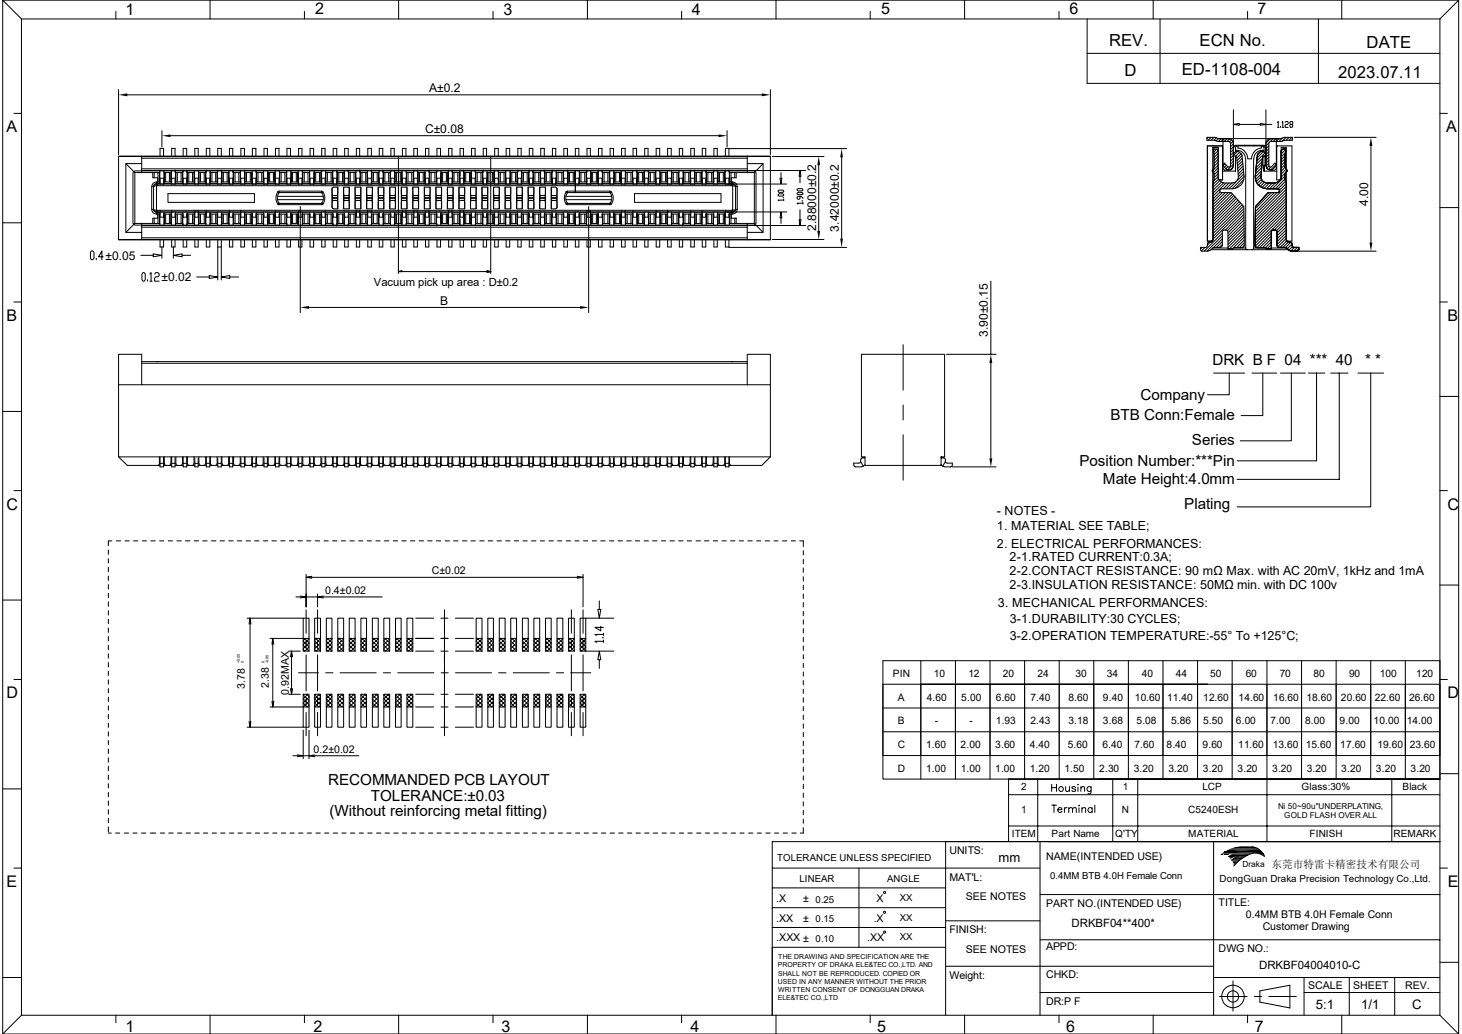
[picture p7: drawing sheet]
<svg xmlns="http://www.w3.org/2000/svg" width="297mm" height="210mm" viewBox="0 0 297 210" stroke-linecap="round" stroke-linejoin="round" font-family="sans-serif">
<defs><g id="words">
<g font-size="3.4">
<text x="225.3" y="9.4">REV.</text>
<text x="243.7" y="9.4">ECN No.</text>
<text x="277.6" y="9.6">DATE</text>
<text x="228.4" y="15.4">D</text>
<text x="240.1" y="15.2">ED-1108-004</text>
<text x="271.8" y="15.7">2023.07.11</text>
</g>
<g font-size="3.3">
<text x="25.5" y="3.1">1</text>
<text x="64.1" y="2.9">2</text>
<text x="102.3" y="3">3</text>
<text x="140.5" y="3">4</text>
<text x="179" y="2.9">5</text>
<text x="217.3" y="2.9">6</text>
<text x="255.4" y="2.9">7</text>
<text x="1.3" y="26.8">A</text>
<text x="293.8" y="26.8">A</text>
<text x="1.3" y="65.1">B</text>
<text x="294.1" y="65.1">B</text>
<text x="1.3" y="103.5">C</text>
<text x="294.1" y="103.5">C</text>
<text x="1.3" y="141.8">D</text>
<text x="294.1" y="141.8">D</text>
<text x="1.3" y="180.1">E</text>
<text x="294.1" y="180.1">E</text>
<text x="25.5" y="209.7">1</text>
<text x="63.7" y="209.7">2</text>
<text x="101.9" y="209.7">3</text>
<text x="140.3" y="209.6">4</text>
<text x="178.2" y="209.7">5</text>
<text x="216.6" y="209.7">6</text>
<text x="254.9" y="209.6">7</text>
</g>
<g font-size="3.1">
<text x="246.3" y="74.2">DRK B F 04 *** 40</text>
<text x="277.4" y="74.2">* *</text>
<text x="231.7" y="81.2">Company</text>
<text x="225.6" y="85.4">BTB Conn:Female</text>
<text x="219.3" y="94.6">Position Number:***Pin</text>
<text x="242.1" y="90.4">Series</text>
<text x="224.1" y="98.3">Mate Height:4.0mm</text>
<text x="240.6" y="103.3">Plating</text>
<text x="66.7" y="159.5">RECOMMANDED PCB LAYOUT</text>
<text x="66.9" y="165.8">(Without reinforcing metal fitting)</text>
<text x="75.3" y="162.6">TOLERANCE:±0.03</text>
</g>
<g font-size="2.7">
<text x="202.9" y="175">mm</text>
<text x="267.3" y="204.9">5:1</text>
<text x="276.5" y="204.9">1/1</text>
<text x="286.9" y="204.9">C</text>
</g>
<g font-size="2.5">
<text x="87.2" y="18.7">A±0.2</text>
<text x="86.4" y="27">C±0.08</text>
<text x="278" y="41.8" transform="rotate(-90 278 41.8)">4.00</text>
<text x="165.8" y="47" transform="rotate(-90 165.8 47)">2.88000±0.2</text>
<text x="170.4" y="47" transform="rotate(-90 170.4 47)">3.42000±0.2</text>
<text x="21.4" y="52.7">±0.05</text>
<text x="32.8" y="57.1">±0.02</text>
<text x="89.4" y="61.9">B</text>
<text x="200.7" y="68.5" transform="rotate(-90 200.7 68.5)">3.90±0.15</text>
<text x="202.5" y="107.7">1. MATERIAL SEE TABLE;</text>
<text x="202.5" y="104.6">- NOTES -</text>
<text x="202.5" y="111.2">2. ELECTRICAL PERFORMANCES:</text>
<text x="205.1" y="113.9">2-1.RATED CURRENT:0.3A;</text>
<text x="205.1" y="119.7">2-3.INSULATION RESISTANCE: 50MΩ min. with DC 100v</text>
<text x="205.1" y="116.7">2-2.CONTACT RESISTANCE: 90 mΩ Max. with AC 20mV, 1kHz and 1mA</text>
<text x="202.7" y="123.3">3. MECHANICAL PERFORMANCES:</text>
<text x="205.1" y="126.5">3-1.DURABILITY:30 CYCLES;</text>
<text x="205.1" y="129.9">3-2.OPERATION TEMPERATURE:-55° To +125°C;</text>
</g>
<g font-size="2.3">
<text x="75.9" y="58.2">Vacuum pick up area : D±0.2</text>
<text x="217.7" y="188.4">DRKBF04**400*</text>
<text x="255.8" y="196.7">DRKBF04004010-C</text>
</g>
<g font-size="2.2">
<text x="87.7" y="116.7">C±0.02</text>
<text x="66" y="120.7">0.4±0.02</text>
<text x="49.7" y="139.9" transform="rotate(-90 49.7 139.9)">3.78</text>
<text x="54.6" y="139.7" transform="rotate(-90 54.6 139.7)">2.38</text>
<text x="58.7" y="141.1" transform="rotate(-90 58.7 141.1)">0.92MAX</text>
<text x="63.7" y="153">0.2±0.02</text>
<text x="192.9" y="173.4">UNITS:</text>
<text x="192.9" y="178.9">MAT'L:</text>
<text x="212.5" y="174.6">NAME(INTENDED USE)</text>
<text x="258.3" y="176.4">东莞市特雷卡精密技术有限公司</text>
<text x="157.7" y="183.2">.X</text>
<text x="163.2" y="183.2">± 0.25</text>
<text x="178.1" y="183.2">X</text>
<text x="196.2" y="182.8">SEE NOTES</text>
<text x="212.5" y="184.2">PART NO.(INTENDED USE)</text>
<text x="247.6" y="184">TITLE:</text>
<text x="157.7" y="187.2">.XX</text>
<text x="157.7" y="191.2">.XXX ± 0.10</text>
<text x="163.2" y="187.2">± 0.15</text>
<text x="176.1" y="191.2">.XX</text>
<text x="177.5" y="187.2">.X</text>
<text x="192.9" y="189.4">FINISH:</text>
<text x="253.1" y="186.4">0.4MM BTB 4.0H Female Conn</text>
<text x="256.5" y="188.8">Customer Drawing</text>
<text x="196.2" y="193.5">SEE NOTES</text>
<text x="212.5" y="193">APPD:</text>
<text x="247.6" y="193.3">DWG NO.:</text>
<text x="192.9" y="198.9">Weight:</text>
<text x="212.5" y="198.6">CHKD:</text>
<text x="265.8" y="201">SCALE</text>
<text x="274.9" y="201">SHEET</text>
<text x="285.5" y="201">REV.</text>
<text x="212.5" y="204.2">DR:P F</text>
</g>
<g font-size="2.1">
<text x="181.4" y="137.5">PIN</text>
<text x="189.7" y="137.5">10</text>
<text x="196.7" y="137.5">12</text>
<text x="203.8" y="137.5">20</text>
<text x="210.8" y="137.5">24</text>
<text x="218.5" y="137.5">30</text>
<text x="224.8" y="137.5">34</text>
<text x="232" y="137.5">40</text>
<text x="238.9" y="137.5">44</text>
<text x="245.9" y="137.5">50</text>
<text x="253.1" y="137.5">60</text>
<text x="260" y="137.5">70</text>
<text x="266.8" y="137.5">80</text>
<text x="274.1" y="137.5">90</text>
<text x="280.3" y="137.5">100</text>
<text x="287.7" y="137.5">120</text>
<text x="182.4" y="142.3">A</text>
<text x="188.3" y="142.3">4.60</text>
<text x="195.3" y="142.3">5.00</text>
<text x="202.3" y="142.3">6.60</text>
<text x="209.3" y="142.3">7.40</text>
<text x="217" y="142.3">8.60</text>
<text x="224.1" y="142.3">9.40</text>
<text x="230.6" y="142.3">10.60</text>
<text x="237.1" y="142.3">11.40</text>
<text x="244.4" y="142.3">12.60</text>
<text x="251.6" y="142.3">14.60</text>
<text x="258.7" y="142.3">16.60</text>
<text x="265.4" y="142.3">18.60</text>
<text x="272.4" y="142.3">20.60</text>
<text x="279.3" y="142.3">22.60</text>
<text x="286.3" y="142.3">26.60</text>
<text x="182.4" y="147.2">B</text>
<text x="189.9" y="147.2">-</text>
<text x="196.9" y="147.2">-</text>
<text x="202.3" y="147.2">1.93</text>
<text x="209.3" y="147.2">2.43</text>
<text x="217" y="147.2">3.18</text>
<text x="224.1" y="147.2">3.68</text>
<text x="230.9" y="147.2">5.08</text>
<text x="237.9" y="147.2">5.86</text>
<text x="244.4" y="147.2">5.50</text>
<text x="251.1" y="147.2">6.00</text>
<text x="258.1" y="147.2">7.00</text>
<text x="265.1" y="147.2">8.00</text>
<text x="272.2" y="147.2">9.00</text>
<text x="279.1" y="147.2">10.00</text>
<text x="285.8" y="147.2">14.00</text>
<text x="182.4" y="152">C</text>
<text x="188.1" y="152">1.60</text>
<text x="195.2" y="152">2.00</text>
<text x="202.2" y="152">3.60</text>
<text x="209.2" y="152">4.40</text>
<text x="216.9" y="152">5.60</text>
<text x="223.9" y="152">6.40</text>
<text x="230.5" y="152">7.60</text>
<text x="237" y="152">8.40</text>
<text x="244.3" y="152">9.60</text>
<text x="251.5" y="152">11.60</text>
<text x="258.6" y="152">13.60</text>
<text x="265.3" y="152">15.60</text>
<text x="272.3" y="152">17.60</text>
<text x="279.8" y="152">19.60</text>
<text x="286.4" y="152">23.60</text>
<text x="182.4" y="156.8">D</text>
<text x="188.1" y="156.8">1.00</text>
<text x="195.2" y="156.8">1.00</text>
<text x="202.2" y="156.8">1.00</text>
<text x="209.2" y="156.8">1.20</text>
<text x="216.2" y="156.8">1.50</text>
<text x="223.3" y="156.8">2.30</text>
<text x="230.3" y="156.8">3.20</text>
<text x="237.4" y="156.8">3.20</text>
<text x="244.4" y="156.8">3.20</text>
<text x="251.4" y="156.8">3.20</text>
<text x="258.5" y="156.8">3.20</text>
<text x="265.5" y="156.8">3.20</text>
<text x="272.5" y="156.8">3.20</text>
<text x="279.5" y="156.8">3.20</text>
<text x="286.6" y="156.8">3.20</text>
</g>
<g font-size="2">
<text x="207.4" y="160.5">2</text>
<text x="228.1" y="160.5">1</text>
<text x="244.3" y="160.5">LCP</text>
<text x="264.4" y="160.5">Glass:30%</text>
<text x="285" y="160.5">Black</text>
<text x="207.4" y="165.1">1</text>
<text x="227.9" y="165.1">N</text>
<text x="241.4" y="165.1">C5240ESH</text>
<text x="205.6" y="170">ITEM</text>
<text x="213.6" y="170">Part Name</text>
<text x="226.6" y="170">Q'TY</text>
<text x="241.4" y="170">MATERIAL</text>
<text x="266" y="170">FINISH</text>
<text x="283.1" y="170">REMARK</text>
<text x="247.8" y="179.1">DongGuan Draka Precision Technology Co.,Ltd.</text>
</g>
<g font-size="1.9">
<text x="157.9" y="174.9">TOLERANCE UNLESS SPECIFIED</text>
<text x="162.4" y="179.1">LINEAR</text>
<text x="180.2" y="179.1">ANGLE</text>
<text x="213.3" y="178.6">0.4MM BTB 4.0H Female Conn</text>
<text x="182.8" y="183">XX</text>
<text x="182.8" y="187">XX</text>
<text x="182.8" y="191">XX</text>
</g>
<g font-size="1.7">
<text x="259.6" y="164.3">Ni 50~90u&quot;UNDERPLATING,</text>
<text x="260.9" y="166.1">GOLD FLASH OVER ALL</text>
<text x="252.4" y="176">Draka</text>
</g>
<g font-size="1.4">
<text x="158" y="196.5">PROPERTY OF DRAKA ELE&amp;TEC CO.,LTD. AND</text>
<text x="158.1" y="194.8">THE DRAWING AND SPECIFICATION ARE THE</text>
<text x="158" y="199.9">USED IN ANY MANNER WITHOUT THE PRIOR</text>
<text x="158" y="203.2">ELE&amp;TEC CO.,LTD</text>
<text x="158.1" y="198.2">SHALL NOT BE REPRODUCED. COPIED OR</text>
<text x="158.1" y="201.5">WRITTEN CONSENT OF DONGGUAN DRAKA</text>
</g>
<g font-size=".8">
<text x="48.7" y="134.7" transform="rotate(-90 48.7 134.7)">+0.05</text>
<text x="49.5" y="134.7" transform="rotate(-90 49.5 134.7)">0</text>
<text x="53.7" y="134.7" transform="rotate(-90 53.7 134.7)">0</text>
<text x="54.6" y="134.7" transform="rotate(-90 54.6 134.7)">-0.05</text>
</g>
</g></defs>
<g fill="none" stroke="#000" stroke-width=".2">
<path d="M.6 0h295.7v210h-295.7v-210l3.8 3.9M23.5 2.3v1.6M24.1 18.2v13.2M25.9 19.3h128.9M42.7 0v3.9M61.8 2.3v1.6M81 0v3.9M100.2 2.3v1.6M119.3 0v3.9M138.5 2.3v1.6M156.5 18.2v13.2M157.6 0v3.9"/>
<path d="M176.8 2.3v1.6M196 0v3.9M215.1 2.3v1.6M220.9 3.9v13h71.6M220.9 10.8h71.6M234.3 0v3.9M235.7 3.9v13M253.4 2.3v1.6M267.8 3.9v13M272.6 0v3.9M292.5 3.9h-288.1v202.3M292.5 3.9v202.3"/>
<path d="M296.3 0l-3.8 3.9M2.8 23h1.6M24.1 31.8v16.8M25.6 33.2l1.6 1.7 .2-.2h1.4M27.4 35.1v10.3M28.8 34.7v.4h-1.4l-.2-.2-.2 .2v10.3l.2 .2 .2-.2h1.4M28.8 35.1h3.7M28.8 31.7l-4.7 .1M28.8 33.2v1.5M28.8 32.1h123M28.8 34.3h123M28.8 34.6h134.9"/>
<path d="M28.8 34.7h37.3M31 35.1v1h1v.9h.5M31.2 37.9h-.4v4.6h.4M31.2 37.9v4.6M31.3 35.1v1M31.4 37.5l.4-.1v.3l-.4 .1-.2 .2zM31.8 37.4h.2v.3M31.8 37a.94 .94 0 0 0-1 .9M31.8 37.7h117v5h-117zM32 37.4h127.8M32 37.3h82.5M32 37.3v-.3h-.2v.3a.58 .58 0 0 0-.6 .6"/>
<path d="M32 37.3l-.2 .1M32.1 35.1v1.9M32.4 35.1v1.9M32.5 37v.3M32.5 34.7v.4M32.5 35.1v1.9M32.5 31.7v-1.6h.7v1.6M32.5 37.4v-1.2h.7v1.2M32.9 26.5v3.3M33.3 37h1.5M33.3 35.1h1.5M33.3 37v.3"/>
<path d="M33.3 34.7v.4M33.3 35.1v1.9M33.4 35.1v1.9M33.7 35.1v1.9M34.1 39.3h17.6v1.8h-17.6zM34.4 35.1v1.9M34.6 27.6h111.4M34.7 35.1v1.9M34.8 37v.3M34.8 34.7v.4M34.8 35.1v1.9M34.9 31.7v-1.6h.7v1.6"/>
<path d="M34.9 37.4v-1.2h.7v1.2M35.6 34.5v.5M35.6 37h1.5M35.6 35.1h1.5M35.6 37v.3M35.6 34.7v.4M35.6 35.1v1.9M35.7 35.1v1.9M36 35.1v1.9M36.8 35.1v1.9M37.1 35.1v1.9M37.1 37v.3"/>
<path d="M37.1 34.7v.4M37.2 31.7v-1.6h.7v1.6M37.2 37.4v-1.2h.7v1.2M37.2 34.5v.5M37.9 34.5v.5M38 37h1.5M38 35.1h1.5M38 37v.3M38 34.7v.4M38 35.1v1.9M38.4 35.1v1.9M39.1 35.1v1.9"/>
<path d="M39.4 35.1v1.9M39.5 37v.3M39.5 34.7v.4M39.5 35.1v1.9M39.6 31.7v-1.6h.7v1.6M39.6 37.4v-1.2h.7v1.2M40.3 37h1.5M40.3 35.1h1.5M40.3 37v.3M40.3 34.7v.4M40.3 35.1v1.9M40.4 35.1v1.9"/>
<path d="M40.7 35.1v1.9M41.5 35.1v1.9M41.7 35.1v1.9M41.8 37v.3M41.8 34.7v.4M41.8 35.1v1.9M41.9 31.7v-1.6h.7v1.6M41.9 37.4v-1.2h.7v1.2M41.9 34.5v.5M42.7 37h1.5M42.7 35.1h1.5M42.7 37v.3"/>
<path d="M42.7 34.7v.4M42.7 35.1v1.9M42.8 35.1v1.9M43.1 35.1v1.9M43.8 35.1v1.9M44.1 35.1v1.9M44.2 37v.3M44.2 34.7v.4M44.2 31.7v-1.6h.8v1.6M44.2 37.4v-1.2h.8v1.2M44.2 34.5v.5M45 34.5v.5"/>
<path d="M45 37h1.5M45 35.1h1.5M45 37v.3M45 34.7v.4M45 35.1v1.9M45.1 35.1v1.9M45.4 35.1v1.9M46.1 35.1v1.9M46.4 35.1v1.9M46.5 37v.3M46.5 34.7v.4M46.5 35.1v1.9"/>
<path d="M46.6 31.7v-1.6h.7v1.6M46.6 37.4v-1.2h.7v1.2M47.3 34.5v.5M47.4 37h1.5M47.4 35.1h1.5M47.4 37v.3M47.4 34.7v.4M47.4 35.1v1.9M47.5 35.1v1.9M47.8 35.1v1.9M48.5 35.1v1.9M48.8 35.1v1.9"/>
<path d="M48.9 37v.3M48.9 34.7v.4M48.9 35.1v1.9M48.9 31.7v-1.6h.8v1.6M48.9 37.4v-1.2h.8v1.2M49.7 34.5v.5M49.7 37h1.5M49.7 35.1h1.5M49.7 37v.3M49.7 34.7v.4M49.7 35.1v1.9M49.8 35.1v1.9"/>
<path d="M50.1 35.1v1.9M50.8 35.1v1.9M51.1 35.1v1.9M51.2 37v.3M51.2 34.7v.4M51.2 35.1v1.9M51.3 31.7v-1.6h.7v1.6M51.3 37.4v-1.2h.7v1.2M52 34.5v.5M52.1 37h1.5M52.1 35.1h1.5M52.1 37v.3"/>
<path d="M52.1 34.7v.4M52.1 35.1v1.9M52.4 35.1v1.9M53.2 35.1v1.9M53.5 35.1v1.9M53.6 37v.3M53.6 34.7v.4M53.6 35.1v1.9M53.6 31.7v-1.6h.7v1.6M53.6 37.4v-1.2h.7v1.2M54.4 37h1.5M54.4 35.1h1.5"/>
<path d="M54.4 37v.3M54.4 34.7v.4M54.4 35.1v1.9M54.5 35.1v1.9M54.8 35.1v1.9M55.5 35.1v1.9M55.8 35.1v1.9M55.9 37v.3M55.9 34.7v.4M55.9 35.1v1.9M56 31.7v-1.6h.7v1.6M56 37.4v-1.2h.7v1.2"/>
<path d="M56 34.5v.5M56.3 39.9h9.4M56.4 39a2.17 2.17 0 0 0 0 2.4M56.7 38.8h8.6v.3h-8.6zM56.7 38.9l-.3 .1 .3 .2a1.82 1.82 0 0 0 0 2.1M56.8 37h1.5M56.8 35.1h1.5M56.8 37v.3M56.8 34.7v.4M56.8 35.1v1.9M57.1 35.1v1.9M57.9 35.1v1.9"/>
<path d="M58.2 35.1v1.9M58.3 37v.3M58.3 34.7v.4M58.3 35.1v1.9M58.3 31.7v-1.6h.7v1.6M58.3 37.4v-1.2h.7v1.2M59.1 37h1.5M59.1 35.1h1.5M59.1 37v.3M59.1 34.7v.4M59.1 35.1v1.9M59.2 35.1v1.9"/>
<path d="M59.4 35.1v1.9M60.2 35.1v1.9M60.5 35.1v1.9M60.6 37v.3M60.6 34.7v.4M60.6 35.1v1.9M60.7 31.7v-1.6h.6v1.6M60.7 37.4v-1.2h.6v1.2M61.4 37h1.5M61.4 35.1h1.5M61.4 37v.3M61.4 34.7v.4"/>
<path d="M61.4 35.1v1.9M61.5 35.1v1.9M61.8 35.1v1.9M62.6 35.1v1.9M62.9 35.1v1.9M62.9 37v.3M62.9 34.7v.4M63 31.7v-1.6h.7v1.6M63 37.4v-1.2h.7v1.2M63.8 37h1.5M63.8 37v.3M63.8 34.7v.4"/>
<path d="M63.8 35.1h.1M63.8 35.1v1.9M63.8 35.1h1.5M64.1 35.1v1.9M64.9 35.1v1.9M65.2 35.1v1.9M65.3 37v.3M65.3 34.7v.4M65.3 35.1v1.9M65.3 39.2h.1M65.3 38.9l.3 .1M65.4 39.2a1.82 1.82 0 0 1 0 2.1"/>
<path d="M65.4 31.7v-1.6h.6v1.6M65.4 37.4v-1.2h.6v1.2M65.4 34.5v.5M65.6 39l-.2 .2M65.6 39a2.17 2.17 0 0 1 0 2.4M66.1 37h1.5M66.1 37v.3M66.1 34.7v.4M66.1 34.7h1.5M66.1 35.1h.1M66.1 35.1v1.9M66.2 35.1h1.4"/>
<path d="M66.2 35.1v1.9M66.5 35.1v1.9M67.3 35.1v1.9M67.4 38.4v3.7M67.5 38.3v1.4M67.5 39.8v.3M67.5 39.7h1.1M67.5 35.1v1.9M67.6 37v.3M67.6 34.7v.4M67.6 34.7h.9M67.6 35.1v1.9"/>
<path d="M67.7 31.7v-1.6h.7v1.6M67.7 37.4v-1.2h.7v1.2M68.4 34.5v.5M68.5 37h1.4M68.5 37v.3M68.5 34.7v.4M68.5 34.7h1.4M68.5 35.1h.1M68.5 35.1v1.9M68.5 35.1h1.4M68.6 39.8v.3M68.6 38v4.4h-.8l-.2-.1-.1-.2"/>
<path d="M68.6 38h-.8l-.2 .1-.1 .3M68.6 38v1.7M68.8 35.1v1.9M69.6 35.1v1.9M69.8 38h1.2v4.4h-1.2zM69.8 38v1.7M69.8 39.8v.3M69.8 39.7h1.1M69.9 35.1v1.9M69.9 37v.3M69.9 34.7v.4M69.9 34.7h.9"/>
<path d="M70 31.7v-1.6h.7v1.6M70 37.4v-1.2h.7v1.2M70.7 34.5v.5M70.8 37h1.5M70.8 37v.3M70.8 34.7v.4M70.8 34.7h1.5M70.8 35.1h.1M70.8 35.1v1.9M70.9 35.1h1.4M70.9 35.1v1.9M70.9 39.8v.3"/>
<path d="M71 38l-.1 1.7M71.2 35.1v1.9M71.9 35.1v1.9M72.1 38l.1 1.7M72.1 38h1.2v4.4h-1.2zM72.2 39.8v.3M72.2 39.7h1.1M72.2 35.1v1.9M72.3 37v.3M72.3 34.7v.4M72.3 34.7h.9M72.3 35.1v1.9"/>
<path d="M72.4 31.7v-1.6h.7v1.6M72.4 37.4v-1.2h.7v1.2M73.1 34.5v.5M73.2 37h1.4M73.2 37v.3M73.2 34.7v.4M73.2 34.7h1.4M73.2 35.1h.1M73.2 35.1v1.9M73.2 35.1h1.4M73.3 38l-.1 1.7M73.3 39.8v.3"/>
<path d="M73.5 35.1v1.9M74.3 35.1v1.9M74.5 38h1.1v4.4h-1.1zM74.5 38v1.7M74.5 39.8v.3M74.5 39.7h1.1M74.6 35.1v1.9M74.6 37v.3M74.6 34.7v.4M74.6 34.7h.9M74.7 31.7v-1.6h.7v1.6M74.7 37.4v-1.2h.7v1.2"/>
<path d="M75.4 34.5v.5M75.5 37v.3M75.5 34.7v.4M75.5 34.7h1.5M75.5 35.1h.1M75.5 35.1v1.9M75.6 35.1h1.3l.1 1.9h-1.5M75.6 35.1v1.9M75.6 39.8v.3M75.6 38v1.7M75.9 35.1v1.9M76.6 35.1v1.9"/>
<path d="M76.8 38l.1 1.7M76.8 38h1.2v4.4h-1.2zM76.9 39.8v.3M76.9 39.7h1M77 37v.3M77 34.7v.4M77 34.7h.9M77 31.7v-1.6h.8v1.6M77 37.4v-1.2h.8v1.2M77.8 34.5v.5M77.9 37h1.4M77.9 37v.3"/>
<path d="M77.9 34.7v.4M77.9 34.7h1.4M77.9 35.1h.1M77.9 35.1v1.9M77.9 35.1h1.4M77.9 39.8v.3M78 38l-.1 1.7M78.2 35.1v1.9M79 35.1v1.9M79.2 38h1.1v4.4h-1.1zM79.2 39.8v.3M79.2 39.7h1.1"/>
<path d="M79.2 38v1.7M79.2 35.1v1.9M79.3 37v.3M79.3 34.7v.4M79.3 34.7h.9M79.3 35.1v1.9M79.4 31.7v-1.6h.7v1.6M79.4 37.4v-1.2h.7v1.2M79.4 34.5v.5M80.1 34.5v.5M80.2 37h1.5M80.2 37v.3"/>
<path d="M80.2 34.7v.4M80.2 34.7h1.5M80.2 35.1h.1M80.2 35.1v1.9M80.3 35.1h1.4M80.3 35.1v1.9M80.3 39.8v.3M80.3 38v1.7M80.6 35.1v1.9M80.9 31.7v23.8M81.3 35.1v1.9M81.5 38l.1 1.7"/>
<path d="M81.5 38h1.2v4.4h-1.2zM81.6 39.8v.3M81.6 39.7h1M81.6 35.1v1.9M81.7 37v.3M81.7 34.7v.4M81.7 34.7h.8M81.7 35.1v1.9M81.7 31.7v-1.6h.8v1.6M81.7 37.4v-1.2h.8v1.2M82.5 37v.3M82.5 34.7v.4"/>
<path d="M82.5 34.7h1.5M82.5 37h1.5M82.5 35.1h.1M82.5 35.1v1.9M82.6 35.1h1.4M82.6 35.1v1.9M82.6 39.8v.3M82.7 38l-.1 1.7M82.9 35.1v1.9M83.7 35.1v1.9M83.9 38v1.7M83.9 38h1.1v4.4h-1.1z"/>
<path d="M83.9 39.8v.3M83.9 39.7h1.1M83.9 35.1v1.9M84 37v.3M84 34.7v.4M84 34.7h.9M84 35.1v1.9M84.1 31.7v-1.6h.7v1.6M84.1 37.4v-1.2h.7v1.2M84.1 34.5v.5M84.8 34.5v.5M84.9 37h1.5"/>
<path d="M84.9 37v.3M84.9 34.7v.4M84.9 34.7h1.5M84.9 35.1h.1M84.9 35.1v1.9M84.9 35.1h1.5M85 39.8v.3M85 38v1.7M85.2 35.1v1.9M86 35.1v1.9M86.2 38h1.2v4.4h-1.2zM86.2 38l.1 1.7"/>
<path d="M86.2 39.7h1.1M86.2 39.8v.3M86.3 35.1v1.9M86.4 37v.3M86.4 34.7v.4M86.4 34.7h.8M86.4 35.1v1.9M86.4 31.7v-1.6h.7v1.6M86.4 37.4v-1.2h.7v1.2M87.1 34.5v.5M87.2 37h1.5M87.2 37v.3"/>
<path d="M87.2 34.7v.4M87.2 34.7h1.5M87.2 35.1h.1M87.2 35.1v1.9M87.3 35.1h1.4M87.3 35.1v1.9M87.3 39.8v.3M87.4 38l-.1 1.7M87.6 35.1v1.9M88.3 35.1v1.9M88.6 38h1.1v4.4h-1.1zM88.6 38v1.7"/>
<path d="M88.6 39.8v.3M88.6 39.7h1.1M88.6 35.1v1.9M88.7 37v.3M88.7 34.7v.4M88.7 34.7h.9M88.7 35.1v1.9M88.8 31.7v-1.6h.7v1.6M88.8 37.4v-1.2h.7v1.2M88.8 34.5v.5M89.6 37h1.5M89.6 37v.3"/>
<path d="M89.6 34.7v.4M89.6 34.7h1.5M89.6 35.1h.1M89.6 35.1v1.9M89.6 35.1h1.5M89.7 39.8v.3M89.7 38v1.7M89.9 35.1v1.9M90.7 35.1v1.9M90.9 38h1.2v4.4h-1.2zM90.9 38v1.7M90.9 39.8v.3"/>
<path d="M90.9 39.7h1.1M91 35.1v1.9M91.1 37v.3M91.1 34.7v.4M91.1 34.7h.8M91.1 35.1v1.9M91.1 31.7v-1.6h.7v1.6M91.1 37.4v-1.2h.7v1.2M91.1 34.5v.5M91.8 34.5v.5M91.9 37h1.5M91.9 37v.3"/>
<path d="M91.9 34.7v.4M91.9 34.7h1.5M91.9 35.1h.1M91.9 35.1v1.9M92 35.1h1.4M92 39.8v.3M92 35.1v1.9M92 38v1.7M92.2 35.1v1.9M93 35.1v1.9M93.2 38h1.2v4.4h-1.2zM93.3 38v1.7"/>
<path d="M93.3 39.8v.3M93.3 39.7h1.1M93.3 35.1v1.9M93.4 37v.3M93.4 34.7v.4M93.4 34.7h.8M93.4 35.1v1.9M93.5 31.7v-1.6h.6v1.6M93.5 37.3v-1.1h.6v1.2M93.5 34.5v1.3M94.1 34.5v.5M94.2 37h1.5"/>
<path d="M94.2 37v.3M94.2 34.7v.4M94.2 34.7h1.5M94.2 35.1h.1M94.2 35.1v1.9M94.3 35.1h1.4M94.3 35.1v1.9M94.4 39.8v.3M94.4 38v1.7M94.6 35.1v1.9M95.4 35.1v1.9M95.6 38v1.7"/>
<path d="M95.6 38h1.1v4.4h-1.1zM95.6 39.8v.3M95.6 39.7h1.1M95.7 35.1v1.9M95.7 37v.3M95.7 34.7v.4M95.7 34.7h.9M95.8 31.7v-1.6h.7v1.6M95.8 37.4v-1.2h.7v1.2M96.5 34.5v.5M96.6 37h1.5M96.6 37v.3"/>
<path d="M96.6 34.7v.4M96.6 34.7h1.5M96.6 35.1h.1M96.6 35.1v1.9M96.6 35.1h1.5M96.7 39.8v.3M96.7 38v1.7M96.9 35.1v1.9M97.7 35.1v1.9M97.9 38h1.2v4.4h-1.2zM97.9 38l.1 1.7M98 39.8v.3"/>
<path d="M98 39.7h1.1M98 35.1v1.9M98.1 37v.3M98.1 34.7v.4M98.1 34.7h.8M98.1 35.1v1.9M98.2 31.7v-1.6h.6v1.6M98.2 37.4v-1.2h.6v1.2M98.2 34.5v.5M98.9 37h1.5M98.9 37v.3M98.9 34.7v.4"/>
<path d="M98.9 34.7h1.5M98.9 35.1h.1M98.9 35.1v1.9M99 35.1h1.4M99 35.1v1.9M99.1 38l-.1 1.7M99.1 39.8v.3M99.3 35.1v1.9M99.7 31.7v23.8M100.1 35.1v1.9M100.2 38h1.2v4.4h-1.2zM100.3 38v1.7"/>
<path d="M100.3 39.8v.3M100.3 35.1v1.9M100.3 39.7h1.1M100.4 37v.3M100.4 34.7v.4M100.4 34.7h.9M100.4 35.1v1.9M100.5 31.7v-1.6h.7v1.6M100.5 37.4v-1.2h.7v1.2M100.5 34.5v.5M101.2 34.5v.5M101.3 37h1.4"/>
<path d="M101.3 37v.3M101.3 34.7v.4M101.3 34.7h1.4M101.3 35.1h.1M101.3 35.1v1.9M101.3 35.1h1.4M101.4 39.8v.3M101.4 38v1.7M101.6 35.1v1.9M102.4 35.1v1.9M102.6 38h1.2v4.4h-1.2zM102.6 38l.1 1.7"/>
<path d="M102.7 39.8v.3M102.7 39.7h1M102.7 35.1v1.9M102.7 37v.3M102.7 34.7v.4M102.7 34.7h.9M102.8 31.7v-1.6h.7v1.6M102.8 37.4v-1.2h.7v1.2M103.6 37h1.5M103.6 37v.3M103.6 34.7v.4M103.6 34.7h1.5"/>
<path d="M103.6 35.1h.1M103.6 35.1v1.9M103.7 35.1h1.4M103.7 35.1v1.9M103.7 39.8v.3M103.8 38l-.1 1.7M104 35.1v1.9M104.7 35.1v1.9M104.9 38h1.2v4.4h-1.2zM105 38v1.7M105 39.8v.3M105 39.7h1.1"/>
<path d="M105 35.1v1.9M105.1 37v.3M105.1 34.7v.4M105.1 34.7h.9M105.1 35.1v1.9M105.2 31.7v-1.6h.7v1.6M105.2 37.4v-1.2h.7v1.2M105.2 34.5v.5M106 37h1.4M106 37v.3M106 34.7v.4M106 34.7h1.4"/>
<path d="M106 35.1h.1M106 35.1v1.9M106 35.1h1.4M106.1 38l-.1 1.7M106.1 39.8v.3M106.3 35.1v1.9M107.1 35.1v1.9M107.3 38h1.2v4.4h-1.2zM107.3 38l.1 1.7M107.4 39.8v.3M107.4 39.7h1M107.4 35.1v1.9"/>
<path d="M107.4 37v.3M107.4 34.7v.4M107.4 34.7h.9M107.5 31.7v-1.6h.7v1.6M107.5 37.4v-1.2h.7v1.2M107.5 34.5v.5M108.2 34.5v.5M108.3 37h1.5M108.3 37v.3M108.3 34.7v.4M108.3 34.7h1.5M108.3 35.1h.1"/>
<path d="M108.3 35.1v1.9M108.4 35.1h1.4M108.4 35.1v1.9M108.4 39.8v.3M108.5 38l-.1 1.7M108.7 35.1v1.9M109.4 35.1v1.9M109.6 38l.1 1.7M109.6 38h1.2v4.4h-1.2zM109.7 39.8v.3M109.7 39.7h1M109.7 35.1v1.9"/>
<path d="M109.8 37v.3M109.8 34.7v.4M109.8 34.7h.9M109.8 35.1v1.9M109.9 31.7v-1.6h.7v1.6M109.9 37.4v-1.2h.7v1.2M110.6 34.5v.5M110.7 37h1.4M110.7 37v.3M110.7 34.7v.4M110.7 34.7h1.4M110.7 35.1h.1"/>
<path d="M110.7 35.1v1.9M110.7 35.1h1.4M110.7 39.8v.3M110.8 38l-.1 1.7M111 35.1v1.9M111.8 35.1v1.9M112 38h.8l.3 .1 .1 .3v3.7l-.1 .2-.3 .1h-.8zM112 39.8v.3M112 39.7h1.1M112 38l.1 1.7M112.1 35.1v1.9M112.1 37v.3"/>
<path d="M112.1 34.7v.4M112.1 34.7h39.7v.4M112.2 31.7v-1.6h.7v1.6M112.2 37.4v-1.2h.7v1.2M112.2 34.5v.5M113 37h1.4M113 35.1h1.5M113 37v.3M113 34.7v.4M113 35.1v1.9M113.1 35.1v1.9M113.1 39.8v.3"/>
<path d="M113.2 38.3l-.1 1.4M113.4 35.1v1.9M114.1 35.1v1.9M114.4 37h.1M114.4 35.1v1.9M114.5 37v.3M114.5 34.7v.4M114.5 35.1v1.9M114.5 37.3h34M114.6 31.7v-1.6h.7v1.6M114.6 37.4v-1.2h.7v1.2M114.9 39.9h9.3"/>
<path d="M115 39a2.17 2.17 0 0 0 0 2.4M115.3 38.9l-.3 .1 .3 .2a1.82 1.82 0 0 0 0 2.1M115.3 38.8h8.6v.3h-8.6zM115.3 34.5v.5M115.4 37h1.4M115.4 35.1h1.4v-.4v2.3M115.4 37v.3M115.4 34.7v.4M115.4 35.1v1.9M115.7 35.1v1.9M116.5 35.1v1.9M116.8 35.1v1.9"/>
<path d="M116.8 37v.3M116.9 31.7v-1.6h.7v1.6M116.9 37.3v1.7v-2.8h.7v1.2M117.7 37h1.5M117.7 35.1h1.5M117.7 37v.3M117.7 34.7v.4M117.7 35.1v1.9M117.8 35.1v1.9M118 35.1v1.9M118.8 35.1v1.9M119.1 35.1v1.9"/>
<path d="M119.2 35.1v1.9M119.2 37v.3M119.2 34.7v.4M119.3 31.7v-1.6h.6v1.6M119.3 37.4v-1.2h.6v1.2M119.3 34.5v.5M120 37h1.5M120 35.1h1.5M120 37v.3M120 34.7v.4M120 35.1v1.9M120.1 35.1v1.9"/>
<path d="M120.4 35.1v1.9M121.2 35.1v1.9M121.5 35.1v1.9M121.5 37v.3M121.5 34.7v.4M121.6 31.7v-1.6h.7v1.6M121.6 37.4v-1.2h.7v1.2M121.6 34.5v.5M122.3 34.5v.5M122.4 37h1.5M122.4 35.1h1.5M122.4 37v.3"/>
<path d="M122.4 34.7v.4M122.4 35.1v1.9M122.7 35.1v1.9M123.5 35.1v1.9M123.8 35.1v1.9M123.9 37v.3M123.9 34.7v.4M123.9 35.1v1.9M123.9 39.2h.1M123.9 38.9l.3 .1M124 39.2a1.82 1.82 0 0 1 0 2.1M124 31.7v-1.6h.6v1.6"/>
<path d="M124 37.4v-1.2h.6v1.2M124.2 39l-.2 .2M124.2 39a2.17 2.17 0 0 1 0 2.4M124.7 37h1.5M124.7 35.1h1.5M124.7 37v.3M124.7 34.7v.4M124.7 35.1v1.9M124.8 35.1v1.9M125.1 35.1v1.9M125.9 35.1v1.9M126.1 35.1v1.9"/>
<path d="M126.2 37v.3M126.2 34.7v.4M126.2 35.1v1.9M126.3 31.7v-1.6h.7v1.6M126.3 37.4v-1.2h.7v1.2M127 35.1v1.9M127 37h1.5M127 35.1h1.5M127 37v.3M127 34.7v.4M127.1 35.1v1.9M127.4 35.1v1.9"/>
<path d="M128.2 35.1v1.9M128.5 35.1v1.9M128.5 37v.3M128.5 34.7v.4M128.6 31.7v-1.6h.7v1.6M128.6 37.4v-1.2h.7v1.2M128.9 39.3h17.6v1.8h-17.6zM129.3 34.5v.5M129.4 37h1.5M129.4 35.1h1.5M129.4 37v.3M129.4 34.7v.4"/>
<path d="M129.4 35.1v1.9M129.5 35.1v1.9M129.8 35.1v1.9M130.5 35.1v1.9M130.8 35.1v1.9M130.9 37v.3M130.9 34.7v.4M130.9 35.1v1.9M131 31.7v-1.6h.7v1.6M131 37.4v-1.2h.7v1.2M131 34.5v.5M131.7 34.5v.5"/>
<path d="M131.7 37h1.5M131.7 35.1h1.5M131.7 37v.3M131.7 34.7v.4M131.7 35.1v1.9M131.8 35.1v1.9M132.1 35.1v1.9M132.9 35.1v1.9M133.2 35.1v1.9M133.2 37v.3M133.2 34.7v.4M133.3 31.7v-1.6h.7v1.6"/>
<path d="M133.3 37.4v-1.2h.7v1.2M134.1 35.1v1.9M134.1 35.1h1.5v1.9h-1.5M134.1 37v.3M134.1 34.7v.4M134.2 35.1v1.9M134.5 35.1v1.9M135.2 35.1v1.9M135.5 35.1v1.9M135.6 37v.3M135.6 34.7v.4M135.6 31.7v-1.6h.8v1.6"/>
<path d="M135.6 37.4v-1.2h.8v1.2M136.4 37h1.5M136.4 35.1h1.5M136.4 37v.3M136.4 34.7v.4M136.4 35.1v1.9M136.5 35.1v1.9M136.8 35.1v1.9M137.5 35.1v1.9M137.8 35.1v1.9M137.9 35.1v1.9M137.9 37v.3"/>
<path d="M137.9 34.7v.4M138 31.7v-1.6h.7v1.6M138 37.4v-1.2h.7v1.2M138.8 37h1.5M138.8 35.1h1.5M138.8 37v.3M138.8 34.7v.4M138.8 35.1v1.9M138.9 35.1v1.9M139.1 35.1v1.9M139.9 35.1v1.9M140.2 35.1v1.9"/>
<path d="M140.3 37v.3M140.3 34.7v.4M140.3 31.7v-1.6h.8v1.6M140.3 37.4v-1.2h.8v1.2M140.3 34.5v.5M141.1 34.5v.5M141.1 37v.3M141.1 34.7v.4M141.2 35.1v1.9M141.5 35.1v1.9M142.2 35.1v1.9M142.5 35.1v1.9"/>
<path d="M142.6 35.1h-1.5v1.9h1.5M142.6 37v.3M142.6 34.7v.4M142.6 35.1v1.9M142.7 31.7v-1.6h.7v1.6M142.7 37.4v-1.2h.7v1.2M143.4 34.5v.5M143.5 35.1v1.9M143.5 37h1.4M143.5 35.1h1.4M143.5 37v.3M143.5 34.7v.4"/>
<path d="M143.8 35.1v1.9M144.6 35.1v1.9M144.9 35.1v1.9M144.9 37v.3M144.9 34.7v.4M145 31.7v-1.6h.7v1.6M145 37.4v-1.2h.7v1.2M145 34.5v.5M145.7 34.5v.5M145.8 37h1.5M145.8 35.1h1.5M145.8 37v.3"/>
<path d="M145.8 34.7v.4M145.8 35.1v1.9M145.9 35.1v1.9M146.2 35.1v1.9M146.9 35.1v1.9M147.2 35.1v1.9M147.3 37v.3M147.3 34.7v.4M147.3 35.1v1.9M147.4 31.7v-1.6h.7v1.6M147.4 37.4v-1.2h.7v1.2M147.4 34.5v.5"/>
<path d="M147.7 26.5v3.3M148.1 34.5v.5M148.1 30.2h23.9M148.2 35.1h3.6M148.2 37v.3M148.2 34.7v.4M148.2 35.1v1.9M148.5 35.1v1.9M148.5 37.3l.3 .1M148.8 37h-.3v.3M148.8 37.4h-.3v.3M148.8 37a.94 .94 0 0 1 1 .9"/>
<path d="M148.8 37v.3a.58 .58 0 0 1 .6 .6M148.8 37.4l.4 .1 .2 .5-.6-.3zM149.3 35.1v1M149.4 37.9h.4v4.6h-.4M149.4 37.9v4.6M149.6 35.1v1h-1.1v.9h-.3M151.8 35.1h1.4l.2-.2 .2 .2v10.3l-.2 .2-.2-.2h-1.4v.3M151.8 31.7l4.7 .1M151.8 31.7h-123v1.5h-3.2v14h3.2M151.8 33.2v1.5h1.4l.2 .2 1.6-1.7M151.8 31.8h4.7v16.8h-4.7v-1.4h3.2v-14h-3.2zM151.8 31.7l-127.7 .1"/>
<path d="M153.2 35.1v10.3M156.9 31.8h10.5M158.1 39.5l.1-.1h.8l.2 .3-.2 .1h-.8zM158.1 38.7l.1-.1h.8l.2 .3-.2 .2h-.8zM158.5 36.2h.3l-.1 1.2zM158.7 35.1v1.1M161.9 39.2l.2-.1h.8l.2 .3-1 .1zM161.9 38.4l1-.1 .2 .3-.2 .2h-.8zM162.5 39.9v.4l-.2 .2-.4-.2v-.3l.2-.1h.6l.4 .3v.1M162.5 34.6l.2 1.2h-.4zM162.5 35.8v1.3M166.3 33.5v13.4"/>
<path d="M171 32v16.5M245.3 29.6h3.1v6.9h-.6h.6v-6.9h-3.1v19.4h.8h-.8zM245.4 27.9l-.2 .3M246 27.9l-.6 .6M246.4 34.4l-.1 .4 .2 .2M246.5 35l.2 .3v1.3l-.2 .1M246.6 36.7l-.1 .3M246.6 31.1v.1M246.6 34.1l-.2 .2M246.6 33.9l-.1 .2M246.6 30.3l-.1 .4 .1 .3M246.6 30.3a.66 .66 0 0 1 .8 .3l.1 .1"/>
<path d="M246.6 27.9l-.6 .6M246.6 30.2v.1M246.7 31.2v2.7M246.9 28.5l.6 .2h2.2M247.1 28l-.5 .5M247.2 28l-.4-.1h-1.6v.6h1.6M247.2 30.3l-.7 .6M247.2 28l.5 .2M247.5 36.2l.1 .2 .2 .1M247.5 31.8l-.8 .8M247.5 32.3l-.8 .8M247.5 35.3l-.8 .8"/>
<path d="M247.5 35.9l-1 1M247.5 30.6l-.8 .8M247.5 31.2l-.8 .8M247.5 32.9l-.8 .8M247.5 33.5l-1.2 1.2M247.5 34.1l-1 .9M247.5 34.7l-.8 .8M247.5 36.2l.3 .5M247.5 36.4l-1.1 1.1M247.7 28.2h2.2l.4 .2 .2 .6M247.7 36.7l.9 .4M247.8 36.7l-1.4 1.4"/>
<path d="M247.9 39l-1.5 1.4M248.1 28.2l-.6 .5M248.2 37l-1.8 1.7M248.2 29.6l.2 .2M248.3 39.1l-1.9 1.9M248.4 34.8h2.6M248.5 33.7l.6 .6a.85 .85 0 0 0 .9 .2 .85 .85 0 0 0 .5-.8 .84 .84 0 0 1-1.2 .7M248.5 33.7v-.3l.3-.3 .7 .8M248.5 28.2v6l.3 .3h.8M248.5 37.2l-2.1 2M248.6 37.2h1.8M248.7 28.2l-.6 .5"/>
<path d="M248.9 33.3l-.4 .4M248.9 39.1l-2.5 2.5M249.1 37.2l-2.7 2.6M249.1 33.6l-.3 .4M249.3 34.5h-.1M249.3 28.2l-.6 .5M249.4 33.9l-.4 .3M249.5 39.1l-3.1 3.1M249.7 28.8l.2 .2M249.7 37.2l-1.2 1.2M249.9 28.2l-.6 .5M249.9 33.7l-.1 .3-.3-.1"/>
<path d="M250 29v4.7M250.1 39.1l-3.7 3.7M250.2 28.4l-.4 .4M250.3 37.2l-1.2 1.2M250.4 38.4h-2.2a.38 .38 0 0 0-.4 .3 .38 .38 0 0 0 .4 .4h1.9l2.6 2.9 .1 7.9M250.4 39.4l-4 3.9M250.5 28.7l-.5 .5M250.5 33.9l-.6 .6M250.6 25.3l1.2-.2v.3zM250.6 22.3v11.4M250.6 29.2l-.6 .6M250.6 30.4l-.6 .5"/>
<path d="M250.6 30.9l-.6 .6M250.6 32.1l-.6 .6M250.6 32.7l-.6 .6M250.6 33.3l-1.2 1.2M250.7 39.7l-4.3 4.2M250.7 31.1a.42 .42 0 0 0 0 .5 .42 .42 0 0 0 .4 .2l.1 .2 .4 3.9M250.9 29.5l-.2 .1-.1 .3M250.9 29.5h5.9M251 30.9v-1l.2-.3h5.3l.3 .3v1M251 30.5a1.77 1.77 0 0 1 2 1.8M251 31.7v3.1v-1.3M251.1 37l-1.4 1.4"/>
<path d="M251.1 29.8h-.5l-.6 .6M251.1 30.8h.4M251.1 30.7l-.4 .4M251.5 30.1a2.25 2.25 0 0 1 2 2.2M251.5 30.7l-1.5 1.4M251.5 29.6v.5M251.5 35.9a1.16 1.16 0 0 1-1.1 1.2M251.6 30.7l.6 .6M251.8 25.3h4.2M251.8 30.9l-.8 .8M252.1 31.2l-.9 .9M252.2 31.3l.1 .2 .4 4.3a2.32 2.32 0 0 1-2.3 2.5"/>
<path d="M252.3 31.6l-1 1M252.4 32.1l-1.1 1.1M252.4 32.7l-1 1M252.5 33.2l-1.1 1M252.5 33.7l-1 1.1M252.6 34.2l-1.1 1.1M252.6 34.8l-1 1.1M252.7 35.3l-1.3 1.4M252.7 36.5l-1.8 1.8M252.7 35.9l-2.4 2.5M252.9 29.5v.1M253 29.5v.1"/>
<path d="M253.1 32.3v18.1M253.5 32.3h.7M254.7 32.3v18.1M254.8 29.5v.1M254.9 29.5v.1M255.6 31.3l-.2 .2-.4 4.3a2.32 2.32 0 0 0 2.3 2.5M255.7 31.2l-.2 .2M256 25.1l1.2 .2-1.2 .1zM256.2 30.7l-.7 .6M256.2 35.9l-1 1M256.2 30.8h.4M256.2 29.6v.5"/>
<path d="M256.2 35.3l-1.1 1.2M256.2 36.4l-.8 .9M256.3 30.1a2.25 2.25 0 0 0-2 2.2M256.3 34.7l-1.3 1.2M256.3 34l-1.2 1.3M256.4 33.4l-1.3 1.3M256.5 32.8l-1.3 1.2M256.5 32.1l-1.3 1.3M256.5 36.8l-.8 .8M256.6 30.7l.4 .4M256.7 30.8l-1.3 1.3M256.7 29.8h.5"/>
<path d="M256.8 34.8h2.6M256.8 31.7v3.1v-1.3M256.8 30.5a1.78 1.78 0 0 0-2.1 1.8M256.8 29.5l.3 .1 .1 .3M256.8 37l-.8 .9M257 31l-1.7 1.7M257 31.1a.42 .42 0 0 1 .1 .5 .42 .42 0 0 1-.5 .2l-.1 .2-.3 3.9a1.16 1.16 0 0 0 1.1 1.2M257.2 22.3v11.4M257.2 25.3h1.2M257.2 29.6l.6-.6v4.7M257.2 31.5l-.3 .2M257.2 33.7a.85 .85 0 0 0 .5 .8 .85 .85 0 0 0 1-.2l.6-.6"/>
<path d="M257.2 33.7a.92 .92 0 0 0 1.3 .8M257.3 37.2l-.9 .9M257.3 38.4h2.3h.2l.1 .3M257.3 37.2h1.8M257.5 28.4l.6-.2-.9 .8zM257.7 39.1l-1 1M257.8 29.6l-.6 .6M257.8 30.2l-.6 .6M257.8 30.8l-.6 .6M257.8 31.4l-.6 .6M257.8 32l-.6 .6M257.8 32.6l-.6 .5"/>
<path d="M257.8 33.1l-.6 .6M257.8 33.7l-.5 .5M257.8 33.7l.2 .3 .2-.1M257.9 37.2l-1.1 1.1M258.1 28.2h2M258.1 28.8l-.3 .2M258.1 34l-.5 .5M258.3 39.1l-3.2 3.2M258.5 37.2l-1.2 1.2M258.6 28.2l-.5 .5h2.2l.6-.2M258.9 39.1l-3.8 3.9M259.1 37.2l-1.2 1.2"/>
<path d="M259.2 28.2l-.6 .5M259.2 33.4l-1.1 1.1M259.3 28.2v6l-.3 .3h-.8M259.3 33.4l-.3-.3-.7 .8M259.4 37l-.3 .1M259.5 39.1l-4.5 4.5M259.5 29.6l-.1 .2M259.5 24.8l.2-.1v1.2M259.5 25.9h.3M259.8 28.2l-.6 .5M259.9 36.5h-.5v-6.9h3.1v19.4l-.8-.1h-.3l-.1-.3M259.9 38.8l-.1 .2-.2 .1h-1.9l-2.6 2.9-.1 7.9"/>
<path d="M260 38.7v.1M260 36.7l-.5 .3M260.1 28.2l.8-.3h1.7v.6h-1.7M260.1 25.7v.2M260.2 28.2h-12.7l-.4 .4M260.2 36.2l-.2 .5M260.3 36.2l-.1 .2-.3 .1M260.5 24.8l.1-.1v1.2M260.5 25.9h.3M260.5 28.1l-.7 .6M260.7 30.3l-.4 .4M261.1 24.8l.1-.1h.4l.1 .1-.1 .5h-.4l-.1 .1v.5h.6"/>
<path d="M261.1 31.6l-.8 .9M261.1 32.2l-.8 .8M261.1 32.8l-.8 .8M261.1 33.4l-.8 .8M261.1 34l-.8 .8M261.1 35.7l-2.6 2.7M261.1 36.3l-2 2.1M261.1 31.2v2.7M261.1 33.9l.1 .2M261.2 30.4l-.1-.1a.66 .66 0 0 0-.8 .3v5.6v-6.3h1v18.9l.1 .3h.3M261.2 36.7l.1 .3M261.2 31.1l-.1 .1"/>
<path d="M261.2 30.4v.3M261.2 34.1l.2 .2M261.2 30.4l-.9 .9M261.2 35.1l-.9 .9M261.2 35l-.1 .3v1.3l.1 .1M261.2 30.9l-.9 1M261.2 36.8l-1.6 1.6M261.2 30.7l-.1 .3zM261.3 27.9l-.9 .8M261.3 34.3l-1 1.1M261.3 37.3l-1.3 1.3M261.3 37.8l-6.3 6.4"/>
<path d="M261.3 38.4l-6.3 6.3M261.3 39l-6.3 6.3M261.3 39.6l-6.3 6.3M261.4 34.4l.1 .2M261.5 34.6l-.3 .4zM261.9 27.9l-.6 .6M262.2 25.3l-.2-.5 .2-.1h.3l.1 .1-.1 .5h-.3l-.2 .1 .2 .5h.3l.1-.2-.1-.4M262.4 27.9l-.5 .6M262.6 28.4l-.2 .1M262.9 27.9h16.7M278.5 29.6v19.7M292.5 23h1.5"/>
<path d="M.6 45.3h3.8M18.6 51h.2l.3 .3v1.2l-.3 .2h-.2l-.2-.2v-1.2zM19.6 52.5v.2M21 52.2h-1l.7-1.2v1.7M24.1 48.6l4.7 .1M25.6 47.2l1.6-1.6 .2 .1h1.4v1.5M28.6 51.9h2.5M28.8 45.4h3.7M28.8 48.6l123 .1zM28.8 47.2v1.4h-4.7M28.8 45.4v.3h37.3M28.8 48.3h123"/>
<path d="M28.8 45.8h134.9M28.8 46.1h123M29 55.4h.3l.2 .3v1.1l-.2 .3h-.3l-.2-.3v-1.1zM30 56.8v.3M30.4 55.7l.3-.3v1.7M30.4 57.1h.5M30.8 42.5a.94 .94 0 0 0 1 1M31.1 51.6l1.8 .3-1.8 .3zM31.2 42.5a.58 .58 0 0 0 .6 .6M31.3 44.3v1.1M31.4 55.7l.2-.3h.5l.2 .3v.3l-.2 .2h-.5l-.2 .3v.6h.9M31.8 43.1h.2"/>
<path d="M31.8 43.1l-.2-.1a.47 .47 0 0 1-.4-.5l.2 .2h.4v.8M32 43.1h127.8M32 43.1v.4h-.2M32 42.7v.4h-.2M32 43.1h116.5M32.1 43.5v1.9M32.4 43.5v1.9M32.5 43.5h-.5v.8h-1v1.1M32.5 43.1v.4M32.5 45.4v.3M32.5 43.5v1.9M32.5 48.7v1.5h.7v-1.5"/>
<path d="M32.5 42.7v1.4h.7v-.7M32.9 50.2v2.3M33.3 43.5h1.5M33.3 45.4h1.5M33.3 43.1v.4M33.3 45.4v.3M33.3 43.5v1.9M33.4 43.5v1.9M33.7 43.5v1.9M34.4 43.5v1.9M34.7 43.5v1.9M34.8 43.1v.4"/>
<path d="M34.8 45.4v.3M34.8 43.5v1.9M34.9 48.7v1.5h.7v-1.5M34.9 42.7v1.4h.7v-.7M35.2 50.2v2.3M35.2 51.9l1.8-.3v.6zM35.6 43.5h1.5M35.6 45.4h1.5M35.6 43.1v.4M35.6 45.4v.3M35.6 43.5v1.9M35.7 43.5v1.9"/>
<path d="M36 43.5v1.9M36.8 43.5v1.9M37 51.9h1.7M37.1 43.5v1.9M37.1 43.1v.4M37.1 45.4v.3M37.2 48.6v1.6h.7v-1.6M37.2 43.4v.7h.7v-.7M37.2 45.5v.4M37.9 45.5v.4M38 43.5h1.5M38 45.4h1.5"/>
<path d="M38 43.1v.4M38 45.4v.3M38 43.5v1.9M38.4 43.5v1.9M39.1 43.5v1.9M39.4 43.5v1.9M39.5 43.1v.4M39.5 45.4v.3M39.5 43.5v1.9M39.6 48.7v1.5h.7v-1.5M39.6 42.7v1.4h.7v-1.4M40 56.3h2.5"/>
<path d="M40.3 43.5h1.5M40.3 45.4h1.5M40.3 43.1v.4M40.3 45.4v.3M40.3 43.5v1.9M40.4 43.5v1.9M40.7 43.5v1.9M41.5 43.5v1.9M41.7 43.5v1.9M41.8 43.1v.4M41.8 45.4v.3M41.8 43.5v1.9"/>
<path d="M41.9 48.7v1.5h.7v-1.5M41.9 42.7v1.4h.7v-.7M42.5 56l1.7 .3-1.7 .3zM42.7 43.5h1.5M42.7 45.4h1.5M42.7 43.1v.4M42.7 45.4v.3M42.7 43.5v1.9M42.8 43.5v1.9M43.1 43.5v1.9M43.8 43.5v1.9M44.1 43.5v1.9"/>
<path d="M44.2 43.1v.4M44.2 45.4v.3M44.2 50.2h.8M44.2 48.7v1.5M44.2 43.4v.7h.8v-.7M44.2 50.2v6.7M45 56.3l1.7-.3v.6zM45 48.7v1.5M45 50.2v6.7M45 43.5h1.5M45 45.4h1.5M45 43.1v.4"/>
<path d="M45 45.4v.3M45 43.5v1.9M45.1 43.5v1.9M45.4 43.5v1.9M46.1 43.5v1.9M46.4 43.5v1.9M46.5 43.1v.4M46.5 45.4v.3M46.5 43.5v1.9M46.6 48.7v1.5h.7v-1.5M46.6 42.7v1.4h.7v-.7M46.7 56.3h1.8"/>
<path d="M47.4 43.5h1.5M47.4 45.4h1.5M47.4 43.1v.4M47.4 45.4v.3M47.4 43.5v1.9M47.5 43.5v1.9M47.8 43.5v1.9M48.5 43.5v1.9M48.8 43.5v1.9M48.9 43.1v.4M48.9 45.4v.3M48.9 43.5v1.9"/>
<path d="M48.9 48.7v1.5h.8v-1.5M48.9 42.7v1.4h.8v-.7M49.7 43.5h1.5M49.7 45.4h1.5M49.7 43.1v.4M49.7 45.4v.3M49.7 43.5v1.9M49.8 43.5v1.9M50.1 43.5v1.9M50.8 43.5v1.9M51.1 43.5v1.9M51.2 43.1v.4"/>
<path d="M51.2 45.4v.3M51.2 43.5v1.9M51.3 48.7v1.5h.7v-1.5M51.3 43.4v.7h.7v-.7M52.1 43.5h1.5M52.1 45.4h1.5M52.1 43.1v.4M52.1 45.4v.3M52.1 43.5v1.9M52.4 43.5v1.9M53.2 43.5v1.9M53.5 43.5v1.9"/>
<path d="M53.6 43.1v.4M53.6 45.4v.3M53.6 43.5v1.9M53.6 48.7v1.5h.7v-1.5M53.6 43.4v.7h.7v-.7M54.4 43.5h1.5M54.4 45.4h1.5M54.4 43.1v.4M54.4 45.4v.3M54.4 43.5v1.9M54.5 43.5v1.9M54.8 43.5v1.9"/>
<path d="M55.5 43.5v1.9M55.8 43.5v1.9M55.9 43.1v.4M55.9 45.4v.3M55.9 43.5v1.9M56 48.7v1.5h.7v-1.5M56 42.7v1.4h.7v-.7M56.3 40.6h9.4M56.6 41.3l-.2 .1 .3 .2M56.6 41.3h.1M56.7 41.3h8.6v.3h-8.6zM56.8 43.5h1.5"/>
<path d="M56.8 45.4h1.5M56.8 43.1v.4M56.8 45.4v.3M56.8 43.5v1.9M57.1 43.5v1.9M57.9 43.5v1.9M58.2 43.5v1.9M58.3 43.1v.4M58.3 45.4v.3M58.3 43.5v1.9M58.3 48.6v1.6h.7v-1.6M58.3 43.4v.7h.7v-.7"/>
<path d="M58.3 45.5v.4M59.1 43.5h1.5M59.1 45.4h1.5M59.1 43.1v.4M59.1 45.4v.3M59.1 43.5v1.9M59.2 43.5v1.9M59.4 43.5v1.9M60.2 43.5v1.9M60.5 43.5v1.9M60.6 43.1v.4M60.6 45.4v.3"/>
<path d="M60.6 43.5v1.9M60.7 48.7v1.5h.6v-1.5M60.7 42.7v1.4h.6v-.7M61 42v21.5M61.4 43.5h1.5M61.4 45.4h1.5M61.4 43.1v.4M61.4 45.4v.3M61.4 43.5v1.9M61.5 43.5v1.9M61.8 43.5v1.9M62.6 43.5v1.9"/>
<path d="M62.9 43.5v1.9M62.9 43.1v.4M62.9 45.4v.3M63 48.7v1.5h.7v-1.5M63 43.4v.7h.7v-.7M63.8 45.4h1.5M63.8 43.1v.4M63.8 45.4v.3M63.8 43.5h.1M63.8 43.5v1.9M63.8 43.5h1.5M64.1 43.5v1.9"/>
<path d="M64.9 43.5v1.9M65.2 43.5v1.9M65.3 43.1v.4M65.3 45.4v.3M65.3 43.5v1.9M65.3 41.3h.1M65.4 41.3l.2 .1M65.4 48.7v1.5h.6v-1.5M65.4 41.2v.1M65.6 41.4l-.3 .2M66 42.7v1.4h-.6v-.7M66.1 45.4h1.5"/>
<path d="M66.1 43.1v.4M66.1 45.4v.3M66.1 45.7h1.5M66.1 43.5h.1M66.1 43.5v1.9M66.2 43.5h1.4M66.2 43.5v1.9M66.5 43.5v1.9M67.3 43.5v1.9M67.5 40.8v1.4M67.5 40.3v.4M67.5 40.1v.2"/>
<path d="M67.5 40.7h1.1M67.5 40.1h1.1M67.5 40.3h1.1M67.5 43.5v1.9M67.6 43.1v.4M67.6 45.4v.3M67.6 45.7h.9M67.6 43.5v1.9M67.7 48.6v1.6h.7v-1.6M67.7 43.4v.7h.7v-.7M67.7 45.5v.4M68.4 45.5v.4"/>
<path d="M68.5 45.4h1.4M68.5 43.1v.4M68.5 45.4v.3M68.5 45.7h1.4M68.5 43.5h.1M68.5 43.5v1.9M68.5 43.5h1.4M68.6 40.1v.2M68.6 40.3v.4M68.6 40.8v1.6M68.8 43.5v1.9M69.6 43.5v1.9"/>
<path d="M69.8 40.1v.2M69.8 40.3v.4M69.8 40.8v1.6M69.8 40.7h1.1M69.8 40.1h1.1M69.8 40.3h1.1M69.9 43.5v1.9M69.9 43.1v.4M69.9 45.4v.3M69.9 45.7h.9M70 43.4v.7h.7v-.7M70.7 48.6v1.6h-.7v-1.5"/>
<path d="M70.7 45.5v.4M70.8 45.4h1.5M70.8 43.1v.4M70.8 45.4v.3M70.8 45.7h1.5M70.8 43.5h.1M70.8 43.5v1.9M70.9 43.5h1.4M70.9 43.5v1.9M70.9 40.1v.2M70.9 40.8l.1 1.6M70.9 40.3v.4"/>
<path d="M71.2 43.5v1.9M71.9 43.5v1.9M72.2 40.8l-.1 1.6M72.2 40.1v.2M72.2 40.3v.4M72.2 40.7h1.1M72.2 40.1h1v.2h-1M72.2 43.5v1.9M72.3 43.1v.4M72.3 45.4v.3M72.3 45.7h.9M72.3 43.5v1.9"/>
<path d="M72.4 48.7v1.5h.7v-1.5M72.4 42.7v1.4h.7v-1.4M73.2 45.4h1.4M73.2 43.1v.4M73.2 45.4v.3M73.2 45.7h1.4M73.2 43.5h.1M73.2 43.5v1.9M73.2 40.8l.1 1.6M73.2 43.5h1.4M73.3 40.3v.4M73.5 43.5v1.9"/>
<path d="M74.3 43.5v1.9M74.5 40.1v.2M74.5 40.3v.4M74.5 40.8v1.6M74.5 40.7h1.1M74.5 40.1h1.1M74.5 40.3h1.1M74.6 43.5v1.9M74.6 43.1v.4M74.6 45.4v.3M74.6 45.7h.9M74.7 48.7v1.5h.7v-1.5"/>
<path d="M74.7 42.7v1.4h.7v-1.4M75.5 43.1v.4M75.5 45.4v.3M75.5 45.7h1.5M75.5 43.5h.1M75.5 43.5v1.9M75.6 43.5h1.4l-.1 1.9h-1.4M75.6 43.5v1.9M75.6 40.1v.2M75.6 40.8v1.6M75.6 40.3v.4M75.9 43.5v1.9"/>
<path d="M76.6 43.5v1.9M76.9 40.8l-.1 1.6M76.9 40.1v.2M76.9 40.3v.4M76.9 40.1h1M76.9 40.3h1M76.9 40.7h1M77 43.1v.4M77 45.4v.3M77 45.7h.9M77 48.6v1.6h.8v-1.6M77 43.4v.7h.8v-.7"/>
<path d="M77.9 45.4h1.4M77.9 43.1v.4M77.9 45.4v.3M77.9 45.7h1.4M77.9 43.5h.1M77.9 43.5v1.9M77.9 43.5h1.4M77.9 40.1v.2M77.9 40.3v.4M77.9 40.8l.1 1.6M78.2 43.5v1.9M79 43.5v1.9"/>
<path d="M79.2 40.3v.4M79.2 40.7h1.1M79.2 40.1v.2M79.2 40.8v1.6M79.2 40.1h1.1v.2h-1.1M79.2 43.5v1.9M79.3 43.1v.4M79.3 45.4v.3M79.3 45.7h.9M79.3 43.5v1.9M79.4 48.6v1.6h.7v-1.6M79.4 43.4v.7h.7v-.7"/>
<path d="M80.2 45.4h1.5M80.2 43.1v.4M80.2 45.4v.3M80.2 45.7h1.5M80.2 43.5h.1M80.2 43.5v1.9M80.3 43.5h1.4M80.3 40.8v1.6M80.3 43.5v1.9M80.3 40.3v.4M80.6 43.5v1.9M80.9 55.2h.8h-.8l.8-.2-.8 .2h18.8h-.8h.8l-.8 .1 .8-.1-.8-.2 .8 .2"/>
<path d="M81.3 43.5v1.9M81.6 40.1v.2M81.6 40.8l-.1 1.6M81.6 40.3v.4M81.6 40.7h1M81.6 40.1h1M81.6 40.3h1M81.6 43.5v1.9M81.7 43.1v.4M81.7 45.4v.3M81.7 45.7h.8M81.7 43.5v1.9"/>
<path d="M81.7 48.7v1.5h.8v-1.5M81.7 42.7v1.4h.8v-1.4M82.5 43.1v.4M82.5 45.4v.3M82.5 45.7h1.5M82.5 45.4h1.5M82.5 43.5h.1M82.5 43.5v1.9M82.6 43.5h1.4M82.6 43.5v1.9M82.6 40.1v.2M82.6 40.8l.1 1.6"/>
<path d="M82.6 40.3v.4M82.9 43.5v1.9M83.7 43.5v1.9M83.9 40.8v1.6M83.9 40.1v.2M83.9 40.3v.4M83.9 40.7h1.1M83.9 40.1h1.1M83.9 40.3h1.1M83.9 43.5v1.9M84 43.1v.4M84 45.4v.3"/>
<path d="M84 45.7h.9M84 43.5v1.9M84.1 48.7v1.5h.7v-1.5M84.1 42.7v1.4h.7v-1.4M84.9 45.4h1.5M84.9 43.1v.4M84.9 45.4v.3M84.9 45.7h1.5M84.9 43.5h.1M84.9 43.5v1.9M84.9 43.5h1.5M85 40.8v1.6"/>
<path d="M85 40.1v.2M85 40.3v.4M85.2 43.5v1.9M86 43.5v1.9M86.2 40.7h1.1M86.2 40.3v.4M86.3 40.8l-.1 1.6M86.3 43.5v1.9M86.4 43.1v.4M86.4 45.4v.3M86.4 45.7h.8M86.4 43.5v1.9"/>
<path d="M86.4 48.7v1.5h.7v-1.5M86.4 42.7v1.4h.7v-1.4M87.2 45.4h1.5M87.2 43.1v.4M87.2 45.4v.3M87.2 45.7h1.5M87.2 43.5h.1M87.2 43.5v1.9M87.3 43.5h1.4M87.3 43.5v1.9M87.3 40.1v.2M87.3 40.3v.4"/>
<path d="M87.3 40.8l.1 1.6M87.3 40.1h-1v.2h1M87.6 43.5v1.9M88.3 43.5v1.9M88.6 40.1v.2M88.6 40.3v.4M88.6 40.7h1.1M88.6 40.1h1.1M88.6 40.3h1.1M88.6 40.8v1.6M88.6 43.5v1.9M88.7 43.1v.4"/>
<path d="M88.7 45.4v.3M88.7 45.7h.9M88.7 43.5v1.9M88.8 48.6v1.6h.7v-1.6M88.8 43.4v.7h.7v-.7M88.8 45.5v.4M89.6 45.4h1.5M89.6 43.1v.4M89.6 45.4v.3M89.6 45.7h1.5M89.6 43.5h.1M89.6 43.5v1.9"/>
<path d="M89.6 43.5h1.5M89.7 40.1v.2M89.7 40.3v.4M89.7 40.8v1.6M89.9 43.5v1.9M90.7 43.5v1.9M90.9 40.1v.2M90.9 40.3v.4M90.9 40.8v1.6M90.9 40.7h1.1M90.9 40.1h1.1M90.9 40.3h1.1"/>
<path d="M91 43.5v1.9M91.1 43.1v.4M91.1 45.4v.3M91.1 45.7h.8M91.1 43.5v1.9M91.1 48.7v1.5h.7v-1.5M91.1 42.7v1.4h.7v-1.4M91.9 45.4h1.5M91.9 43.1v.4M91.9 45.4v.3M91.9 45.7h1.5M91.9 43.5h.1"/>
<path d="M91.9 43.5v1.9M92 40.1v.2M92 43.5h1.4M92 40.3v.4M92 40.8v1.6M92 43.5v1.9M92.2 43.5v1.9M93 43.5v1.9M93.3 40.3v.4M93.3 40.8v1.6M93.3 40.7h1.1M93.3 43.5v1.9"/>
<path d="M93.4 43.1v.4M93.4 45.4v.3M93.4 45.7h.8M93.4 43.5v1.9M93.5 48.7v1.5h.6v-1.5M93.5 42.7v1.4h.6v-1.4M93.5 44.5v1.3M94.2 45.4h1.5M94.2 43.1v.4M94.2 45.4v.3M94.2 45.7h1.5M94.2 43.5h.1"/>
<path d="M94.2 43.5v1.9M94.3 43.5h1.4M94.3 43.5v1.9M94.4 40.8v1.6M94.4 40.1v.2M94.4 40.3v.4M94.4 40.1h-1.1v.2h1.1M94.6 43.5v1.9M95.4 43.5v1.9M95.6 40.1v.2M95.6 40.3v.4M95.6 40.7h1.1"/>
<path d="M95.6 40.1h1.1M95.6 40.3h1.1M95.6 40.8v1.6M95.7 43.5v1.9M95.7 43.1v.4M95.7 45.4v.3M95.7 45.7h.9M95.8 48.7v1.5h.7v-1.5M95.8 43.4v.7h.7v-.7M96.6 45.4h1.5M96.6 43.1v.4M96.6 45.4v.3"/>
<path d="M96.6 45.7h1.5M96.6 43.5h.1M96.6 43.5v1.9M96.6 43.5h1.5M96.7 40.1v.2M96.7 40.3v.4M96.7 40.8v1.6M96.9 43.5v1.9M97.7 43.5v1.9M98 40.1v.2M98 40.3v.4M98 40.8l-.1 1.6"/>
<path d="M98 40.7h1.1M98 40.1h1M98 40.3h1M98 43.5v1.9M98.1 43.1v.4M98.1 45.4v.3M98.1 45.7h.8M98.1 43.5v1.9M98.2 48.7v1.5h.6v-1.5M98.2 43.4v.7h.6v-.7M98.9 45.4h1.5M98.9 43.1v.4"/>
<path d="M98.9 45.4v.3M98.9 45.7h1.5M98.9 43.5h.1M98.9 43.5v1.9M99 40.1v.2M99 40.8l.1 1.6M99 43.5h1.4M99 43.5v1.9M99.1 40.3v.4M99.3 43.5v1.9M100.1 43.5v1.9M100.3 40.1v.2"/>
<path d="M100.3 40.3v.4M100.3 40.7h1.1M100.3 40.1h1.1M100.3 40.3h1.1M100.3 40.8v1.6M100.3 43.5v1.9M100.4 43.1v.4M100.4 45.4v.3M100.4 45.7h.9M100.4 43.5v1.9M100.5 48.7v1.5h.7v-1.5M100.5 43.4v.7h.7v-.7"/>
<path d="M101.3 45.4h1.4M101.3 43.1v.4M101.3 45.4v.3M101.3 45.7h1.4M101.3 43.5h.1M101.3 43.5v1.9M101.3 43.5h1.4M101.4 40.1v.2M101.4 40.3v.4M101.4 40.8v1.6M101.6 43.5v1.9M102.4 43.5v1.9"/>
<path d="M102.7 40.1v.2M102.7 40.3v.4M102.7 40.8l-.1 1.6M102.7 40.7h1M102.7 40.1h1M102.7 40.3h1M102.7 43.5v1.9M102.7 43.1v.4M102.7 45.4v.3M102.7 45.7h.9M102.8 48.7v1.5h.7v-1.5M102.8 43.4v.7h.7v-.7"/>
<path d="M103.6 45.4h1.5M103.6 43.1v.4M103.6 45.4v.3M103.6 45.7h1.5M103.6 43.5h.1M103.6 43.5v1.9M103.7 43.5h1.4M103.7 43.5v1.9M103.7 40.1v.2M103.7 40.8l.1 1.6M103.7 40.3v.4M104 43.5v1.9"/>
<path d="M104.7 43.5v1.9M105 40.3v.4M105 40.7h1.1M105 40.8v1.6M105 40.1h1v.2h-1zM105 43.5v1.9M105.1 43.1v.4M105.1 45.4v.3M105.1 45.7h.9M105.1 43.5v1.9M105.2 48.7v1.5h.7v-1.5M105.2 43.4v.7h.7v-.7"/>
<path d="M106 45.4h1.4M106 43.1v.4M106 45.4v.3M106 45.7h1.4M106 43.5h.1M106 43.5v1.9M106 40.8l.1 1.6M106 43.5h1.4M106.1 40.3v.4M106.3 43.5v1.9M107.1 43.5v1.9M107.4 40.1v.2"/>
<path d="M107.4 40.3v.4M107.4 40.8l-.1 1.6M107.4 40.7h1M107.4 40.1h1M107.4 40.3h1M107.4 43.5v1.9M107.4 43.1v.4M107.4 45.4v.3M107.4 45.7h.9M107.5 48.6v1.6h.7v-1.6M107.5 43.4v.7h.7v-.7M108.3 45.4h1.5"/>
<path d="M108.3 43.1v.4M108.3 45.4v.3M108.3 45.7h1.5M108.3 43.5h.1M108.3 43.5v1.9M108.4 43.5h1.4M108.4 43.5v1.9M108.4 40.1v.2M108.4 40.8l.1 1.6M108.4 40.3v.4M108.7 43.5v1.9M109.4 43.5v1.9"/>
<path d="M109.7 40.8l-.1 1.6M109.7 40.1v.2M109.7 40.3v.4M109.7 40.7h1M109.7 40.1h1M109.7 40.3h1M109.7 43.5v1.9M109.8 43.1v.4M109.8 45.4v.3M109.8 45.7h.9M109.8 43.5v1.9M109.9 48.7v1.5h.7v-1.5"/>
<path d="M109.9 43.4v.7h.7v-.7M110.7 45.4h1.4M110.7 43.1v.4M110.7 45.4v.3M110.7 45.7h1.4M110.7 43.5h.1M110.7 43.5v1.9M110.7 43.5h1.4M110.7 40.1v.2M110.7 40.3v.4M110.7 40.8l.1 1.6M111 43.5v1.9"/>
<path d="M111.8 43.5v1.9M112 40.3v.4M112 40.7h1.1M112.1 40.1v.2M112.1 40.8l-.1 1.6M112.1 40.1h1M112.1 40.3h1M112.1 43.5v1.9M112.1 43.1v.4M112.1 45.4v.3M112.2 48.7v1.5h.7v-1.5M112.2 43.4v.7h.7v-.7"/>
<path d="M113 43.5h1.5M113 45.4h1.4M113 43.1v.4M113 45.4v.3M113 43.5v1.9M113.1 43.5v1.9M113.1 40.8l.1 1.4M113.1 40.3v.4M113.1 40.1v.2M113.4 43.5v1.9M114.1 43.5v1.9M114.4 45.4h.1"/>
<path d="M114.4 43.5v1.9M114.5 43.1v.4M114.5 45.4v.3M114.5 43.5v1.9M114.6 48.7v1.5h.7v-1.5M114.6 43.4v.7h.7v-.7M114.9 40.6h9.3M115.2 41.3l-.2 .1 .3 .2M115.2 41.3h.1M115.3 41.3h8.6v.3h-8.6zM115.4 43.5h1.4M115.4 45.4h1.4v.3"/>
<path d="M115.4 43.1v.4M115.4 45.4v.3M115.4 43.5v1.9M115.7 43.5v1.9M116.5 43.5v1.9M116.8 43.5v1.9M116.8 43.5l.1 2.3M116.9 48.7v1.5h.7v-1.5M117.6 43.4v.7h-.7l-.1-1v.4M117.7 43.5h1.5M117.7 45.4h1.5M117.7 43.1v.4"/>
<path d="M117.7 45.4v.3M117.7 43.5v1.9M117.8 43.5v1.9M118 43.5v1.9M118.8 43.5v1.9M119.1 43.5v1.9M119.2 43.1v.4M119.2 45.4v.3M119.2 43.5v1.9M119.3 48.7v1.5h.6v-1.5M119.3 42.7v1.4h.6v-1.4M119.6 42v21.5"/>
<path d="M120 43.5h1.5M120 45.4h1.5M120 43.1v.4M120 45.4v.3M120 43.5v1.9M120.1 43.5v1.9M120.4 43.5v1.9M121.2 43.5v1.9M121.5 43.5v1.9M121.5 43.1v.4M121.5 45.4v.3M121.6 48.7v1.5h.7v-1.5"/>
<path d="M121.6 43.4v.7h.7v-.7M122.4 43.5h1.5M122.4 45.4h1.5M122.4 43.1v.4M122.4 45.4v.3M122.4 43.5v1.9M122.7 43.5v1.9M123.5 43.5v1.9M123.8 43.5v1.9M123.9 43.1v.4M123.9 45.4v.3M123.9 43.5v1.9"/>
<path d="M123.9 41.3h.1M124 41.3l.2 .1M124 48.7v1.5h.6v-1.5M124 43.4v.7h.6v-.7M124 41.2v.1M124.2 41.4l-.3 .2M124.7 43.5v1.9M124.7 43.5h1.5M124.7 45.4h1.5M124.7 43.1v.4M124.7 45.4v.3M124.8 43.5v1.9"/>
<path d="M125.1 43.5v1.9M125.9 43.5v1.9M126.1 43.5v1.9M126.2 43.1v.4M126.2 45.4v.3M126.2 43.5v1.9M126.3 48.7v1.5h.7v-1.5M126.3 42.7v1.4h.7v-1.4M127 43.5h1.5M127 45.4h1.5M127 43.1v.4M127 45.4v.3"/>
<path d="M127 43.5v1.9M127.1 43.5v1.9M127.4 43.5v1.9M128.2 43.5v1.9M128.5 43.5v1.9M128.5 43.1v.4M128.5 45.4v.3M128.6 48.7v1.5h.7v-1.5M128.6 42.7v1.4h.7v-.7M129.4 43.5h1.5M129.4 45.4h1.5M129.4 43.1v.4"/>
<path d="M129.4 45.4v.3M129.4 43.5v1.9M129.5 43.5v1.9M129.8 43.5v1.9M130.5 43.5v1.9M130.8 43.5v1.9M130.9 43.1v.4M130.9 45.4v.3M130.9 43.5v1.9M131 48.7v1.5h.7v-1.5M131 43.4v.7h.7v-.7M131.7 43.5h1.5"/>
<path d="M131.7 45.4h1.5M131.7 43.1v.4M131.7 45.4v.3M131.7 43.5v1.9M131.8 43.5v1.9M132.1 43.5v1.9M132.9 43.5v1.9M133.2 43.5v1.9M133.2 43.1v.4M133.2 45.4v.3M133.3 48.7v1.5h.7v-1.5M133.3 42.7v1.4h.7v-.7"/>
<path d="M134.1 43.5h1.5v1.9h-1.5M134.1 43.1v.4M134.1 45.4v.3M134.1 43.5v1.9M134.2 43.5v1.9M134.5 43.5v1.9M135.2 43.5v1.9M135.5 43.5v1.9M135.6 43.1v.4M135.6 45.4v.3M135.6 48.7v1.5h.8v-1.5M135.6 42.7v1.4h.8v-.7"/>
<path d="M136.4 43.5h1.5M136.4 45.4h1.5M136.4 43.1v.4M136.4 45.4v.3M136.4 43.5v1.9M136.5 43.5v1.9M136.8 43.5v1.9M137.5 43.5v1.9M137.8 43.5v1.9M137.9 43.5v1.9M137.9 43.1v.4M137.9 45.4v.3"/>
<path d="M138 48.6v1.6h.7v-1.6M138 43.4v.7h.7v-.7M138.7 45.5v.4M138.8 43.5h1.5M138.8 45.4h1.5M138.8 43.1v.4M138.8 45.4v.3M138.8 43.5v1.9M138.9 43.5v1.9M139.1 43.5v1.9M139.9 43.5v1.9M140.2 43.5v1.9"/>
<path d="M140.3 43.1v.4M140.3 45.4v.3M140.3 48.7v1.5h.8v-1.5M140.3 42.7v1.4h.8v-.7M141.1 43.1v.4M141.1 45.4v.3M141.2 43.5v1.9M141.5 43.5v1.9M142.2 43.5v1.9M142.5 43.5v1.9M142.6 43.5v1.9M142.6 43.5h-1.5v1.9h1.5"/>
<path d="M142.6 43.1v.4M142.6 45.4v.3M142.7 48.7v1.5h.7v-1.5M142.7 42.7v1.4h.7v-.7M143.5 43.5v1.9M143.5 43.5h1.4M143.5 45.4h1.4M143.5 43.1v.4M143.5 45.4v.3M143.8 43.5v1.9M144.6 43.5v1.9M144.9 43.5v1.9"/>
<path d="M144.9 43.1v.4M144.9 45.4v.3M145 48.7v1.5h.7v-1.5M145 43.4v.7h.7v-.7M145.8 43.5h1.5M145.8 45.4h1.5M145.8 43.1v.4M145.8 45.4v.3M145.8 43.5v1.9M145.9 43.5v1.9M146.2 43.5v1.9M146.9 43.5v1.9"/>
<path d="M147.2 43.5v1.9M147.3 43.5v1.9M147.3 43.1v.4M147.3 45.4v.3M147.4 48.7v1.5h.7v-1.5M147.4 42.7v1.4h.7v-.7M148.1 50.2h23.9M148.2 45.4h3.6M148.2 43.1v.4M148.2 45.4v.3M148.2 43.5v1.9M148.5 43.5v1.9"/>
<path d="M148.5 43.1v.4h-.3M148.5 42.7v.4h.3M148.8 43.1h-.3M148.8 42.7l.6-.2v.3l-.4 .2-.2 .1zM149.3 44.3v1.1M149.4 42.5a.58 .58 0 0 1-.6 .6v.4h-.3v.8h1.1v1.1M149.8 42.5a.94 .94 0 0 1-1 1M151.8 45.7h1.4l.2-.1 1.6 1.6M151.8 45.7v1.5M151.8 45.7h-39.7M156.5 48.6l-4.7 .1M156.9 48.6h10.5"/>
<path d="M158.7 44.2v1.2M158.7 43.1l.1 1.1h-.3zM159 40.2h.2M159.2 40.6h-1.1l.1 .2M159.2 40.5v.3M162.3 44.6h.4l-.2 1.2zM162.5 42.6v2M162.9 40.8h.2M163.1 41.3h-1.2l.2 .1M163.1 41.1v.3M201.3 57.1v14.9M244.2 50.2l-.3 .4"/>
<path d="M244.8 50.2l-.7 .8M245.9 49.2l-.6 .6M246.1 49.2l-.7 .1-.2 .9h-1.3l.1 .7 .2 .1 1.6-.2M246.1 49v.2M246.4 50.4h3.1M246.4 50.3l-.6 .6M246.4 48.6l-.1 .3h-.2M246.4 48.6v-18.7h1.1v6.3v-6.3h-1.1v18.9l-.1 .3h-.2M246.6 50.3l-.2 .1M246.6 50.2h1.6l.1-3.1 .1-.3 .7-.1 .3 .1 .1 .3v3.4h.9M248.3 47.3l-3.7 3.7M248.3 49.1l-1.2 1.1"/>
<path d="M248.3 47.9l-3.1 3.1M248.3 48.5l-1.8 1.7M248.3 49.7l-.6 .5M250.4 50.5h.1M250.5 50.4h2.6M251 40l-4.6 4.5M251.2 40.3l-4.8 4.8M251.5 40.6l-5.1 5.1M251.8 40.9l-5.4 5.4M252.1 41.2l-5.7 5.7M252.3 41.6l-5.9 5.9M252.4 50.3h-1.7l-.3 .2"/>
<path d="M252.6 41.9l-6.2 6.1M252.7 42.4l-6.3 6.2M252.7 42.9l-3.8 3.8M252.7 44.1l-3.2 3.2M252.7 43.5l-3.3 3.3M252.7 44.7l-3.2 3.2M252.8 49.9l-.1 .3h-.3M252.8 49.3l-1 1M252.8 49.9l-.4 .4M252.8 45.3l-3.3 3.2M252.8 45.8l-3.3 3.3M252.8 46.4l-3.3 3.3"/>
<path d="M252.8 47l-3.3 3.2M252.8 47.6l-3 2.9M252.8 48.1l-2.2 2.2M252.8 48.7l-1.6 1.6M253.1 50.4l.1 .2 .2 .1M254.7 50.4l-.1 .2-.3 .1M254.7 50.4h2.5M255 49.9l.1 .3h.2M255.1 42l-.1 7.9M255.3 50.3h1.7l.3 .2M258.3 47.1l.1-.3 .2-.1 .7 .1 .1 3.1M258.3 47.1v3.4h-1"/>
<path d="M258.3 50.4h3.1M258.3 47.3l-2.9 3M258.3 47.9l-2.4 2.4M258.3 48.5l-1.8 1.8M258.3 49.1l-1.2 1.2M258.3 49.7l-.9 .8M258.3 50.3l-.3 .2M259.5 49.9v.3h.3h1.3M261.1 50.3l.2 .1M261.3 40.2l-6.3 6.3M261.3 40.8l-6.3 6.3M261.3 41.4l-6.3 6.3"/>
<path d="M261.3 42l-6.3 6.3M261.3 42.5l-6.3 6.4M261.3 43.1l-6.3 6.3M261.3 43.7l-6.3 6.3M261.3 44.3l-2.4 2.4M261.3 44.9l-2 2M261.3 45.5l-1.9 1.8M261.3 46.1l-1.9 1.8M261.3 46.7l-1.9 1.8M261.3 47.2l-1.9 1.9M261.3 47.8l-1.9 1.9M261.3 48.4l-1.8 1.8"/>
<path d="M261.3 49l-1.2 1.2M261.4 50.3l.5 .6M261.6 50.6v.1h-15.5v-.1M261.6 49v.2M261.7 49.2l.7 .1 .1 .6M261.7 49.2l-1.1 1M262.3 49.2l-1.1 1M262.5 49.6l-1 .9M262.5 49.9l.1 .3h.2M262.6 50.1l-.8 .7M262.8 50.2h1.1v.5M263 50.2l-.8 .8"/>
<path d="M263.6 50.2l-.8 .8M263.9 50.5l-.5 .5M263.9 50.7l-.1 .2-.3 .1-1.6-.2M263.9 51h15.7M292.5 42.2h3.8M2.8 61.3h1.6M28.8 73.4h123M28.8 73.8v-1.8h-4.7v6.1M28.8 78.1h-4.7v14.7h132.4M28.8 73.8v4.3h123M28.8 73.8h123M62.8 62.4h55.1"/>
<path d="M151.8 73.8v-1.8h4.7v6.1M151.8 73.8v4.3M151.8 78.1h4.7M156.5 78.1v14.7M175 72h16.9v20.8h-.7v1.7h-15.5v-1.7h-.7zM183.5 70v9.2M192.3 72h10.1M201.3 73.7v19.4M246.5 75.8h6.4M249.7 75.8v4.4h-4.4M254.3 75.8h5.1M256.5 75.8v8.6h-4.4"/>
<path d="M260.1 75.8h5.1M262.3 75.8v13.7h-10.3M265.8 75.8h3.3M267.5 75.8v17.8h-16.2M270.3 75.8h3.6M272.1 75.8v21.6h-20.8M275.9 75.8h5.2M278.5 75.8v27.2h-27.2M292.5 61.3h1.5M.6 83.6h3.8M2.8 99.7h1.6M24.1 92.8l1.8 1.7h6.1l.3-.1 .1-.2v-1.4"/>
<path d="M32.2 94.5h.3M32.5 92.8v1.3M32.5 94.1h.7M32.5 94.1v.7h.7v-.7M33.2 92.8v1.3M33.4 92.8v1.4l.1 .2 .2 .1M34.8 92.8l-.1 1.4-.1 .2-.2 .1M34.9 94.1h.7M34.9 94.1v.7h.7v-.7M34.9 92.8v1.3M34.9 94.5h-1.7M35.6 93v1.1"/>
<path d="M35.6 94.5h1.6M35.7 92.8v1.4l.1 .2 .3 .1M37 94.2v.2l-.3 .1M37.1 92.8v1.4M37.2 92.8v1.3M37.2 94.1h.7M37.2 94.1v.7h.7v-.7M37.9 94.5h1.7M37.9 92.8v1.3M38.1 92.8v1.4M38.1 94.2l.1 .2 .2 .1M39.4 92.8v1.4l-.1 .2-.2 .1"/>
<path d="M39.6 94.1h.7M39.6 94.1v.7h.7v-.7M39.6 93v1.1M40.3 93v1.1M40.3 94.5h1.6M40.4 92.8v1.4l.1 .2 .3 .1M41.7 94.2v.2l-.3 .1M41.8 92.8v1.4M41.9 94.1h.7M41.9 92.8v1.3M41.9 94.1v.7h.7v-.7M42.6 92.8v1.3"/>
<path d="M42.8 92.8v1.6l1 .1 .2-.1 .1-.2v-1.4M42.9 94.5h-.3M43.9 94.5h.3M44.2 94.1h.8M44.2 93v1.1M44.2 94.1v.7h.8v-.7M45 92.8v1.3M45.1 92.8v1.4M45.1 94.2l.1 .2 .3 .1M46.4 92.8v1.4v.2l-.3 .1M46.6 94.1h.7M46.6 92.8v1.3"/>
<path d="M46.6 94.1v.7h.7v-.7M46.6 94.5h-1.6M47.3 94.5h1.6M47.3 92.8v1.3M47.5 92.8v1.4v.2l.3 .1M48.8 94.2l-.1 .2-.3 .1M48.8 92.8v1.4M48.9 94.1h.8M48.9 94.1v.7h.8v-.7M48.9 93v1.1M49.7 94.5h1.6M49.7 92.8v1.3"/>
<path d="M49.8 92.8v1.4l.1 .2 .2 .1M51.1 92.8v1.4v.2l-.3 .1M51.3 94.1h.7M51.3 94.1v.7h.7v-.7M51.3 92.8v1.3M52 93v1.1M52 94.5h1.6M52.1 92.8v1.4M52.2 94.2v.2l.3 .1M53.5 92.8v1.4l-.1 .2-.3 .1M53.6 94.1h.7M53.6 93v1.1"/>
<path d="M53.6 94.1v.7h.7v-.7M54.3 92.8v1.3M54.5 92.8l.1 1.6 .9 .1 .2-.1 .1-.2v-1.4M54.6 94.5h-.3M55.7 94.5h.3M56 94.1h.7M56 94.1v.7h.7v-.7M56 92.8v1.3M56.7 93v1.1M56.8 92.8v1.4l.1 .2 .2 .1M58.2 92.8v1.4l-.1 .2-.3 .1M58.3 94.1h.7"/>
<path d="M58.3 92.8v1.3M58.3 94.1v.7h.7v-.7M58.3 94.5h-1.6M59 94.5h1.7M59 92.8v1.3M59.1 92.8v1.4M59.2 94.2l.1 .2 .2 .1M60.5 92.8v1.4l-.1 .2-.2 .1M60.7 94.1h.6M60.7 93v1.1M60.7 94.1v.7h.6v-.7M61.3 92.8v1.3"/>
<path d="M61.3 94.5h1.7M61.5 92.8v1.4l.1 .2 .2 .1M62.8 94.2l-.1 .2-.2 .1M62.9 92.8v1.4M63 94.1h.7M63 94.1v.7h.7v-.7M63 93v1.1M63.7 92.8v1.3M63.7 94.5h1.7M63.8 92.8v1.4M63.9 94.2l.1 .2 .2 .1M65.2 92.8v1.4l-.1 .2-.2 .1"/>
<path d="M65.4 94.1h.6M65.4 94.1v.7h.6v-.7M65.4 93v1.1M66 92.8v1.3M66.2 92.8l.1 1.6 1.4 .1M66.3 94.5h-.3M67.6 92.8l-.1 1.4-.1 .2-.2 .1M67.7 94.1h.7M67.7 94.1v.7h.7v-.7M67.7 92.8v1.3M68.4 92.8v1.3M68.5 92.8l.1 1.6 1.4 .1"/>
<path d="M68.7 94.5h-.3M69.9 92.8v1.4l-.1 .2-.2 .1M70 92.8v1.3M70 94.1h.7M70 94.1v.7h.7v-.7M70.7 92.8v1.3M70.9 92.8v1.4M70.9 94.2l.1 .2 .2 .1h1.2M71 94.5h-.3M72.2 92.8v1.4l-.1 .2-.2 .1M72.4 94.1h.7M72.4 94.1v.7h.7v-.7"/>
<path d="M72.4 92.8v1.3M73.1 93v1.1M73.2 92.8l.1 1.6 1.4 .1M73.3 94.4l.1 .1M73.3 94.5h-.2M74.5 94.2v.2l-.3 .1M74.6 92.8v1.4M74.7 94.1h.7M74.7 92.8v1.3M74.7 94.1v.7h.7v-.7M75.4 92.8v1.3M75.6 92.8v1.6l1.4 .1"/>
<path d="M75.7 94.5h-.3M76.9 92.8v1.4l-.1 .2-.2 .1M77 94.1h.8M77 94.1v.7h.8v-.7M77 92.8v1.3M77.8 92.8v1.3M77.9 92.8v1.4M77.9 94.2l.1 .2 .3 .1h1.1M78.1 94.5h-.3M79.2 92.8v1.4v.2l-.3 .1M79.4 94.1h.7M79.4 92.8v1.3"/>
<path d="M79.4 94.1v.7h.7v-.7M80.1 92.8v1.3M80.3 92.8v1.6l1.4 .1M80.4 94.5h-.3M81.6 94.2l-.1 .2-.3 .1M81.6 92.8v1.4M81.7 92.8v1.3M81.7 94.1h.8M81.7 94.1v.7h.8v-.7M82.5 93v1.1M82.6 92.8l.1 1.6 1.4 .1M82.8 94.5h-.3"/>
<path d="M83.9 92.8v1.4v.2l-.3 .1M84.1 94.1h.7M84.1 94.1v.7h.7v-.7M84.1 92.8v1.3M84.8 92.8v1.3M84.9 92.8v1.4M85 94.2v.2l.3 .1h1.1M85 94.4l.1 .1M85 94.5h-.2M86.3 92.8v1.4l-.1 .2-.3 .1M86.4 94.1h.7M86.4 94.1v.7h.7v-.7"/>
<path d="M86.4 92.8v1.3M87.1 93v1.1M87.3 92.8l.1 1.6 1.4 .1M87.5 94.5h-.4M88.6 92.8v1.4l-.1 .2-.2 .1M88.8 94.1h.7M88.8 94.1v.7h.7v-.7M88.8 92.8v1.3M89.5 92.8v1.3M89.6 92.8l.1 1.6 1.4 .1M89.8 94.5h-.3M91 92.8v1.4l-.1 .2-.3 .1"/>
<path d="M91.1 94.1h.7M91.1 92.8v1.3M91.1 94.1v.7h.7v-.7M91.8 93v1.1M91.9 92.8l.2 1.6 1.4 .1M92.1 94.5h-.3M93.3 92.8v1.4l-.1 .2-.2 .1M93.5 94.1h.6M93.5 94.1v.7h.6v-.7M93.5 93v1.1M94.1 93v1.1M94.3 92.8l.1 1.6 1.4 .1"/>
<path d="M94.5 94.5h-.4M95.6 94.2l-.1 .2-.2 .1M95.7 92.8v1.4M95.8 94.1h.7M95.8 94.1v.7h.7v-.7M95.8 92.8v1.3M96.5 92.8v1.3M96.6 92.8v1.4M96.7 94.2l.1 .2 .2 .1h1.2M96.8 94.5h-.3M98 92.8v1.4l-.1 .2-.2 .1M98.2 94.1h.6"/>
<path d="M98.2 94.1v.7h.6v-.7M98.2 92.8v1.3M98.8 92.8v1.3M99 92.8l.1 1.6 1.4 .1M99.1 94.5h-.3M100.3 94.2l-.1 .2-.2 .1M100.4 92.8v1.4M100.5 94.1h.7M100.5 94.1v.7h.7v-.7M100.5 92.8v1.3M101.2 92.8v1.3M101.3 92.8l.1 1.6 1.4 .1"/>
<path d="M101.5 94.5h-.3M102.7 92.8v1.4l-.1 .2-.2 .1M102.8 92.8v1.3M102.8 94.1h.7M102.8 94.1v.7h.7v-.7M103.5 92.8v1.3M103.7 92.8v1.4M103.7 94.2l.1 .2 .3 .1h1.1M103.8 94.5h-.3M105 92.8v1.4l-.1 .2-.2 .1M105.2 94.1h.7M105.2 93v1.1"/>
<path d="M105.2 94.1v.7h.7v-.7M105.9 92.8v1.3M106 92.8l.1 1.6 1.4 .1M106.1 94.4l.1 .1M106.1 94.5h-.2M107.4 94.2l-.1 .2-.3 .1M107.4 92.8v1.4M107.5 94.1h.7M107.5 92.8v1.3M107.5 94.1v.7h.7v-.7M108.2 92.8v1.3M108.4 92.8l.1 1.6 1.4 .1"/>
<path d="M108.5 94.5h-.3M109.7 92.8v1.4l-.1 .2-.2 .1M109.9 94.1h.7M109.9 94.1v.7h.7v-.7M109.9 92.8v1.3M110.6 92.8v1.3M110.7 92.8l.1 1.6 1.4 .1M110.9 94.5h-.3M112.1 92.8v1.4l-.1 .2-.3 .1M112.2 94.1h.7M112.2 92.8v1.3M112.2 94.1v.7h.7v-.7"/>
<path d="M112.9 92.8v1.3M113.1 92.8l.1 1.6 .8 .1 .3-.1 .1-.2M113.2 94.5h-.3M114.3 94.5h.3M114.4 92.8v1.4M114.6 94.1h.7M114.6 94.1v.7h.7v-.7M114.6 93v1.1M115.3 92.8v1.3M115.4 92.8v1.4l.1 .2 .2 .1M116.8 92.8v1.4l-.1 .2-.3 .1M116.9 94.1h.7"/>
<path d="M116.9 94.5h-1.6M116.9 94.1v.7h.7v-.7M116.9 92.8v1.3M117.6 94.5h1.7M117.6 92.8v1.3M117.7 92.8v1.4M117.8 94.2l.1 .2 .2 .1M119.1 92.8v1.4l-.1 .2-.3 .1M119.3 94.1h.6M119.3 94.1v.7h.6v-.7M119.3 92.8v1.3M119.9 92.8v1.3"/>
<path d="M119.9 94.5h1.7M120.1 92.8v1.4l.1 .2 .2 .1M121.5 92.8l-.1 1.4-.1 .2-.2 .1M121.6 94.1h.7M121.6 92.8v1.3M121.6 94.1v.7h.7v-.7M122.3 93v1.1M122.3 94.5h1.7M122.4 92.8l.1 1.4 .1 .2 .2 .1M123.8 92.8v1.4l-.1 .2-.3 .1M124 94.1h.6M124 93v1.1"/>
<path d="M124 94.1v.7h.6v-.7M124.6 93v1.1M124.8 92.8v1.4l.1 .2 .2 .1 .9-.1 .2-1.6M124.9 94.5h-.3M126 94.5h.3M126 94.4v.1M126.3 94.1h.7M126.3 94.1v.7h.7v-.7M126.3 93v1.1M127 92.8v1.3M127.1 92.8v1.4l.1 .2 .3 .1M128.5 92.8v1.4l-.1 .2-.3 .1"/>
<path d="M128.6 94.1h.7M128.6 93v1.1M128.6 94.1v.7h.7v-.7M128.6 94.5h-1.6M129.3 92.8v1.3M129.3 94.5h1.7M129.5 92.8v1.4M129.5 94.2l.1 .2 .2 .1M130.8 92.8v1.4l-.1 .2-.2 .1M131 94.1h.7M131 93v1.1M131 94.1v.7h.7v-.7"/>
<path d="M131.7 94.5h1.6M131.7 93v1.1M131.8 92.8v1.4l.1 .2 .3 .1M133.1 94.2v.2l-.3 .1M133.2 92.8v1.4M133.3 94.1h.7M133.3 94.1v.7h.7v-.7M133.3 92.8v1.3M134 93v1.1M134 94.5h1.6M134.2 92.8v1.4v.2l.3 .1M135.5 92.8v1.4l-.1 .2-.2 .1"/>
<path d="M135.6 94.1h.8M135.6 94.1v.7h.8v-.7M135.6 93v1.1M136.4 92.8v1.3M136.5 92.8v1.4M136.7 94.5h-.3M137.7 94.5h.3M137.8 92.8v1.6l-.9 .1-.3-.1-.1-.2M138 94.1h.7M138 94.1v.7h.7v-.7M138 92.8v1.3M138.7 92.8v1.3"/>
<path d="M138.9 92.8v1.4v.2l.3 .1M140.2 94.2l-.1 .2-.3 .1M140.2 92.8v1.4M140.3 94.1h.8M140.3 94.5h-1.6M140.3 94.1v.7h.8v-.7M140.3 92.8v1.3M141.1 93v1.1M141.1 94.5h1.6M141.2 92.8v1.4l.1 .2 .2 .1M142.5 92.8v1.4v.2l-.3 .1M142.7 94.1h.7"/>
<path d="M142.7 94.1v.7h.7v-.7M142.7 92.8v1.3M143.4 92.8v1.3M143.4 94.5h1.6M143.5 92.8l.1 1.4v.2l.3 .1M144.9 92.8v1.4l-.1 .2-.3 .1M145 94.1h.7M145 94.1v.7h.7v-.7M145 92.8v1.3M145.7 92.8v1.3M145.7 94.5h1.7M145.9 92.8v1.4l.1 .2 .2 .1"/>
<path d="M147.2 94.2l-.1 .2-.2 .1M147.2 92.8v1.4M147.4 94.1h.7M147.4 94.1v.7h.7v-.7M147.4 92.8v1.3M148.1 92.8v1.3M148.2 92.8v1.4l.1 .2 .2 .1h6.3l1.7-1.7M148.4 94.5h-.3M173.5 94.5l.1 .2 .2 .1h1.2M174.8 93.7l.6 1 .3-.3M174.8 93.3v.4M174.8 93.7v.3l-.3 .1h-1.1v.4"/>
<path d="M175.4 94.7l-.4 .1M175.7 93h.1M175.7 93l-.7 .1-.1 .2M183.5 82.3v3M183.5 88.3v9.2M191.2 93h.1M191.2 93l.8 .1 .1 .6M191.5 94.7l.4 .1M192.1 93.7l.1 .3 .2 .1h1.1v.4l-.1 .2-.3 .1h-1.2M192.1 93.7l-.6 1-.3-.3M193.5 94.8h8.9M292.5 80.5h3.8"/>
<path d="M292.5 99.7h1.5M22 111.7v.9M22 113.5v.8M22 115.2v.9M22 117v.9M22 118.7v.9M22.7 109.9h-.7v.9M23.6 109.9h.9M25.4 109.9h.8M27.1 109.9h.9M28.9 109.9h.9M30.6 109.9h.9"/>
<path d="M32.4 109.9h.9M34.2 109.9h.9M35.9 109.9h.9M37.7 109.9h.9M39.5 109.9h.8M41.2 109.9h.9M43 109.9h.9M44.7 109.9h.9M46.5 109.9h.9M48.2 109.9h.9M50 109.9h.9M51.7 109.9h.9"/>
<path d="M53.5 109.9h.9M55.2 109.9h.9M57 109.9h.9M58.8 109.9h.8M60.5 109.9h.9M62.2 116.7v6.6v-2.7M62.2 117.3l1.1 .1M62.3 109.9h.9M63.3 117.1l-1.1 .2h56.2M64.1 109.9h.8M65.8 109.9h.9M67.6 109.9h.9"/>
<path d="M69.3 109.9h.9M71.1 109.9h.9M72.9 109.9h.8M74.6 109.9h.9M76.4 109.9h.8M78.1 109.9h.9M79.9 109.9h.9M81.6 109.9h.9M83.4 109.9h.9M85.1 109.9h.9M86.9 109.9h.9M88.6 109.9h.9"/>
<path d="M90.4 109.9h.9M92.2 109.9h.8M93.9 109.9h.9M95.7 109.9h.9M97.5 109.9h.8M99.2 109.9h.9M101 109.9h.9M102.7 109.9h.9M104.5 109.9h.9M106.3 109.9h.8M108 109.9h.9M109.8 109.9h.8"/>
<path d="M111.5 109.9h.9M113.3 109.9h.8M115 109.9h.9M116.8 109.9h.8M117.3 117.1l1.1 .2-1.1 .1M118.4 116.7v6.6M118.5 109.9h.9M120.3 109.9h.9M122 109.9h.9M123.8 109.9h.9M125.6 109.9h.8M127.3 109.9h.9"/>
<path d="M129.1 109.9h.9M130.9 109.9h.8M132.6 109.9h.9M134.4 109.9h.9M136.1 109.9h.9M137.9 109.9h.9M139.6 109.9h.9M141.4 109.9h.9M143.1 109.9h.9M144.9 109.9h.9M146.7 109.9h.8M148.4 109.9h.9"/>
<path d="M150.2 109.9h.8M151.9 109.9h.9M153.7 109.9h.9M155.4 109.9h.9M157.2 109.9h.9M159 109.9h.9M160.7 109.9h.9M162.5 109.9h.7v1.1M163.2 111.8v.9M163.2 113.6v.9M163.2 115.4v.8M163.2 117.1v.9"/>
<path d="M163.2 118.9v.9M292.5 118.8h3.8M.6 121.9h3.8M2.8 138h1.6M22 120.5v.9M22 122.3v.8M22 124v.9M22 125.8v.9M22 127.6v.8M22 129.3v.9M22 131.1v.9M22 132.8v.9"/>
<path d="M22 134.6v.9M22 136.4v.8M22 138.1v.9M22 139.9v.8M50.2 125.6h11.4M50.8 125.6l-.2 1.1M51 126.7l-.2-1.1v22.1l.2-1.1M54.9 129.7h7.9M55.2 130.9l.2-1.2v13.9l.2-1.1M55.4 129.7l.2 1.2M58.6 132.2h2.4M59 139.9l.2 1.1"/>
<path d="M59.2 132.2l-.2 1.2M59.4 133.4l-.2-1.2v8.8l.2-1.1M60.1 121.2h17.5M60.7 136.7h4M61 121.1l1.2 .1-1.2 .3M61.6 131.1l1.2 1.1M61.6 130.2l1.2 1.2-.9 .8-.3-.3M61.6 125.6h1.2v6.6h-1.2zM61.8 129.7l1 .9-1.2 1.1M62 129.7l-.4 .4M62.2 123.9v4.7M62.2 130v1.5"/>
<path d="M62.2 133v7.3M62.7 129.7l.1 .1-1.2 1.1M63.9 130.2l1.2 1.2-.8 .8-.4-.3M63.9 125.6h1.2v6.6h-1.2zM63.9 129.7h1.2M63.9 131.1l1.2 1.1M64.2 129.7l.9 .9-1.2 1.1M64.4 129.7l-.5 .4M64.5 120.6v2.7M64.5 123.9v4.7M64.5 130v1.5M64.5 133v7.3"/>
<path d="M65 129.7l.1 .1-1.2 1.1M65.7 121.1l-1.2 .1 1.2 .3M66.2 136.7h1.4M66.3 131.1l1.1 1.1M66.3 130.2l1.1 1.2-.8 .8-.3-.3M66.3 125.6h1.1v6.6h-1.1zM66.3 129.7h1.1M66.5 129.7l.9 .9-1.1 1.1M66.7 129.7l-.4 .4M67.4 129.7v.1l-1.1 1.1M68.6 130.2l1.2 1.2-.8 .8-.4-.3M68.6 125.6h1.2v6.6h-1.2z"/>
<path d="M68.6 129.7h1.2M68.6 131.1l1.2 1.1M68.9 129.7l.9 .9-1.2 1.1M69 129.7l-.4 .4M69.1 136.7h7.3M69.7 129.7l.1 .1-1.2 1.1M71 131.1l1.1 1.1M71 130.2l1.1 1.2-.8 .8-.3-.3M71 125.6h1.1v6.6h-1.1zM71 129.7h1.1M71.2 129.7l.9 .9-1.1 1.1M71.4 129.7l-.4 .4"/>
<path d="M72.1 129.7v.1l-1.1 1.1M73.3 130.2l1.2 1.2-.8 .8-.4-.3M73.3 131.1l1.2 1.1M73.3 125.6h1.2v6.6h-1.2zM73.3 129.7h1.2M73.6 129.7l.9 .9-1.2 1.1M73.7 129.7l-.4 .4M74.4 129.7l.1 .1-1.2 1.1M75.6 131.1l1.2 1.1M75.6 130.2l1.2 1.2-.8 .8-.4-.3M75.6 125.6h1.2v6.6h-1.2zM75.6 129.7h1.2"/>
<path d="M75.9 129.7l.9 .9-1.2 1.1M76.1 129.7l-.5 .4M76.8 129.7v.1l-1.2 1.1M77.9 136.7h1.4M78 130.2l1.2 1.2-.8 .8-.4-.3M78 125.6h1.2v6.6h-1.2zM78 129.7h1.2M78 131.1l1.2 1.1M78.2 129.7l1 .9-1.2 1.1M78.4 129.7l-.4 .4M79.1 129.7l.1 .1-1.2 1.1M80.3 130.2l1.2 1.2-.8 .8-.4-.3"/>
<path d="M80.3 125.6h1.2v6.6h-1.2zM80.3 129.7h1.2M80.3 131.1l1.2 1.1M80.6 129.7l.9 .9-1.2 1.1M80.8 129.7l-.5 .4M80.8 136.7h7.3M81.4 129.7l.1 .1-1.2 1.1M82.7 131.1l1.2 1.1M82.7 130.2l1.2 1.2-.9 .8-.3-.3M82.7 125.6h1.2v6.6h-1.2zM82.7 129.7h1.2M82.9 129.7l1 .9-1.2 1.1"/>
<path d="M83.1 129.7l-.4 .4M83.8 129.7l.1 .1-1.2 1.1M84.5 125.6h3.6M84.5 129.7h3.6M84.5 132.2h3.6M89.6 125.6h1.4M89.6 129.7h1.4M89.6 132.2h1.4M89.6 136.7h1.5M90.3 123.9v25.5M92.5 129.7h3.7zM92.5 125.6h3.7"/>
<path d="M92.5 132.2h3.7M92.5 136.7h7.4M96.7 125.6h1.2v6.6h-1.2zM96.7 129.7h1.2M96.7 130.2l1.2 1.2-.8 .8-.4-.3M96.7 131.1l1.2 1.1M97 129.7l.9 .9-1.2 1.1M97.2 129.7l-.5 .4M97.8 129.7l.1 .1-1.2 1.1M99.1 130.2l1.1 1.2-.8 .8-.3-.3M99.1 125.6h1.1v6.6h-1.1zM99.1 129.7h1.1"/>
<path d="M99.1 131.1l1.1 1.1M99.4 129.7l.8 .9-1.1 1.1M99.5 129.7l-.4 .4M100.2 129.7v.1l-1.1 1.1M101.3 136.7h1.5M101.4 130.2l1.2 1.2-.8 .8-.4-.3M101.4 125.6h1.2v6.6h-1.2zM101.4 129.7h1.2M101.4 131.1l1.2 1.1M101.7 129.7l.9 .9-1.2 1.1M101.9 129.7l-.5 .4M102.5 129.7l.1 .1-1.2 1.1"/>
<path d="M103.8 130.2l1.1 1.2-.8 .8-.3-.3M103.8 125.6h1.1v6.6h-1.1zM103.8 129.7h1.1M103.8 131.1l1.1 1.1M104 129.7l.9 .9-1.1 1.1M104.2 129.7l-.4 .4M104.3 136.7h7.3M104.9 129.7v.1l-1.1 1.1M106.1 130.2l1.2 1.2-.8 .8-.4-.3M106.1 125.6h1.2v6.6h-1.2zM106.1 129.7h1.2M106.1 131.1l1.2 1.1"/>
<path d="M106.4 129.7l.9 .9-1.2 1.1M106.6 129.7l-.5 .4M107.2 129.7l.1 .1-1.2 1.1M108.5 130.2l1.1 1.2-.8 .8-.3-.3M108.5 131.1l1.1 1.1M108.5 125.6h1.1v6.6h-1.1zM108.5 129.7h1.1M108.7 129.7l.9 .9-1.1 1.1M108.9 129.7l-.4 .4M109.6 129.7v.1l-1.1 1.1M110.8 125.6h1.2v6.6h-1.2zM110.8 129.7h1.2"/>
<path d="M110.8 130.2l1.2 1.2-.8 .8-.4-.3M110.8 131.1l1.2 1.1M111.1 129.7l.9 .9-1.2 1.1M111.3 129.7l-.5 .4M111.9 129.7l.1 .1-1.2 1.1M113 136.7h1.5M113.2 130.2l1.1 1.2-.8 .8-.3-.3M113.2 125.6h1.1v6.6h-1.1zM113.2 129.7h1.1M113.2 131.1l1.1 1.1M113.4 129.7l.9 .9-1.1 1.1M113.6 129.7l-.4 .4"/>
<path d="M114.2 129.7l.1 .1-1.1 1.1M115.5 130.2l1.2 1.2-.9 .8-.3-.3M115.5 125.6h1.2v6.6h-1.2zM115.5 129.7h1.2M115.5 131.1l1.2 1.1M115.7 129.7l1 .9-1.2 1.1M116 136.7h4M116 129.7l-.5 .4M116.1 123.9v4.7M116.1 130v1.5M116.1 133v7.3M116.6 129.7l.1 .1-1.2 1.1"/>
<path d="M117.9 130.2l1.1 1.2-.8 .8-.3-.3M117.9 129.7h1.1M117.9 131.1l1.1 1.1v-6.6h-1.1v6.6h6.8M118.1 129.7l.9 .9-1.1 1.1M118.3 129.7l-.4 .4M118.4 123.9v4.7M118.4 130v1.5M118.4 133v7.3M118.9 129.7l.1 .1-1.1 1.1M119 125.6h5.7M121.5 123.8h.5l-.2 1.8zM121.8 132.2l.2 1.8h-.5z"/>
<path d="M121.8 122v1.8M121.8 134v1.8M122 127.2v.9l-1.1-.7h1.7M122.3 129.5h.3M122.6 130.3h-1.7l.3 .2M122.6 128.9h-1.7l.3 .2M122.6 128.6v.5M122.6 130v.5M163.2 120.7v.8M163.2 122.4v.9M163.2 124.2v.9M163.2 125.9v.9"/>
<path d="M163.2 127.7v.9M163.2 129.5v.8M163.2 131.2v.9M163.2 133v.8M163.2 134.7v.9M163.2 136.5v.8M163.2 138.2v.9M163.2 140v.8M179.4 134.2h113.1v19.3h-113.1zM179.4 139h113.1v19.2h-113.1zM187.1 134.2v24M194.1 134.2v24"/>
<path d="M201.1 134.2v24M208.2 134.2v24M215.2 134.2v24M222.2 134.2v24M229.2 134.2v24M236.3 134.2v24M243.3 134.2v24M250.3 134.2v24M257.4 134.2v36.7M264.4 134.2v24M271.4 134.2v24M278.5 134.2v24"/>
<path d="M285.5 134.2v24M292.5 138h1.5M22 141.6v.9M22 143.4v.8M22 145.1v.9M22 146.9v.8M22 148.6v.9M22 150.4v.9M22 152.1v.9M22 153.9v.9M22 155.7v.8M22 157.4v.9"/>
<path d="M22 159.2v.9M50.2 147.7h11.4M50.6 146.6l.2 1.1M54.9 143.6h7.9M55.2 142.5l.2 1.1M58.6 141h2.4M60.4 153.3l1.2 .2-1.2 .2M61.6 141h1.2v6.7h-1.2zM61.6 148.3v5.8M61.7 141l-.1 .1 1.2 1.2M62.2 144.7v4.7M62.2 141.8v1.5"/>
<path d="M62.3 141l.5 .5M62.5 141l-.9 .9 1.2 1.2M62.8 148.3v5.8M62.8 141.6l-1.2 1.2 .8 .8 .4-.3M62.8 142.5l-1.2 1.1M63.9 141h1.2v6.7h-1.2zM63.9 153.3l-1.1 .2h-3.3M64 141l-.1 .1 1.2 1.2M64.5 144.7v4.7M64.5 141.8v1.5M64.7 141l.4 .5M64.9 141l-1 .9 1.2 1.2"/>
<path d="M65.1 141.6l-1.2 1.2 .9 .8 .3-.3M65.1 142.5l-1.2 1.1h1.2M66.3 141h1.1v6.7h-1.1zM66.4 141l-.1 .1 1.1 1.2M67 141l.4 .5M67.2 141l-.9 .9 1.1 1.2M67.4 141.6l-1.1 1.2 .8 .8 .3-.3M67.4 142.5l-1.1 1.1h1.1M68.6 141h1.2v6.7h-1.2zM68.7 141l-.1 .1 1.2 1.2M69.3 141l.5 .5M69.6 141l-1 .9 1.2 1.2"/>
<path d="M69.8 141.6l-1.2 1.2 .9 .8 .3-.3M69.8 142.5l-1.2 1.1h1.2M71 141h1.1v6.7h-1.1zM71.1 141l-.1 .1 1.1 1.2M71.7 141l.4 .5M71.9 141l-.9 .9 1.1 1.2M72.1 141.6l-1.1 1.2 .8 .8 .3-.3M72.1 142.5l-1.1 1.1h1.1M72.9 153.5h-10.1l1.1 .2M73.3 141h1.2v6.7h-1.2zM73.4 141l-.1 .1 1.2 1.2M74 141l.5 .5"/>
<path d="M74.2 141l-.9 .9 1.2 1.2M74.5 141.6l-1.2 1.2 .8 .8 .4-.3M74.5 142.5l-1.2 1.1h1.2M75.6 141h1.2v6.7h-1.2zM75.7 141l-.1 .1 1.2 1.2M76.4 141l.4 .5M76.6 141l-1 .9 1.2 1.2M76.8 141.6l-1.2 1.2 .9 .8 .3-.3M76.8 142.5l-1.2 1.1h1.2M78 141h1.2v6.7h-1.2zM78.1 141l-.1 .1 1.2 1.2M78.7 141l.5 .5"/>
<path d="M78.9 141l-.9 .9 1.2 1.2M79.2 141.6l-1.2 1.2 .8 .8 .4-.3M79.2 142.5l-1.2 1.1h1.2M80.3 141h1.2v6.7h-1.2zM80.4 141l-.1 .1 1.2 1.2M81.1 141l.4 .5M81.3 141l-1 .9 1.2 1.2M81.5 141.6l-1.2 1.2 .9 .8 .3-.3M81.5 142.5l-1.2 1.1h1.2M82.7 141h1.2v6.7h-1.2zM82.8 141l-.1 .1 1.2 1.2M83.4 141l.5 .5"/>
<path d="M83.6 141l-.9 .9 1.2 1.2M83.9 141.6l-1.2 1.2 .8 .8 .4-.3M83.9 142.5l-1.2 1.1h1.2M84.5 143.6h3.6M84.5 147.7h3.6M84.5 141h3.6M89.6 143.6h1.4M89.6 147.7h1.4M89.6 141h1.4M92.5 143.6h3.7M92.5 147.7h3.7M92.5 141h3.7"/>
<path d="M96.7 141h1.2v6.7h-1.2zM96.9 141l-.2 .1 1.2 1.2M97.5 141l.4 .5M97.7 141l-1 .9 1.2 1.2M97.9 141.6l-1.2 1.2 .9 .8 .3-.3M97.9 142.5l-1.2 1.1h1.2M99.1 141h1.1v6.7h-1.1zM99.2 141l-.1 .1 1.1 1.2M99.8 141l.4 .5M100 141l-.9 .9 1.1 1.2M100.2 141.6l-1.1 1.2 .8 .8 .3-.3M100.2 142.5l-1.1 1.1h1.1"/>
<path d="M101.4 141h1.2v6.7h-1.2zM101.5 141l-.1 .1 1.2 1.2M102.2 141l.4 .5M102.4 141l-1 .9 1.2 1.2M102.6 141.6l-1.2 1.2 .9 .8 .3-.3M102.6 142.5l-1.2 1.1h1.2M103.8 141h1.1v6.7h-1.1zM103.9 141l-.1 .1 1.1 1.2M104.5 141l.4 .5M104.7 141l-.9 .9 1.1 1.2M104.9 141.6l-1.1 1.2 .8 .8 .3-.3M104.9 142.5l-1.1 1.1h1.1"/>
<path d="M106.1 141h1.2v6.7h-1.2zM106.2 141l-.1 .1 1.2 1.2M106.8 141l.5 .5M107.1 141l-1 .9 1.2 1.2M107.3 141.6l-1.2 1.2 .8 .8 .4-.3M107.3 142.5l-1.2 1.1h1.2M108.5 141h1.1v6.7h-1.1zM108.5 141v.1l1.1 1.2M109.2 141l.4 .5M109.4 141l-.9 .9 1.1 1.2M109.6 141.6l-1.1 1.2 .8 .8 .3-.3M109.6 142.5l-1.1 1.1h1.1"/>
<path d="M110.8 141h1.2v6.7h-1.2zM110.9 141l-.1 .1 1.2 1.2M111.5 141l.5 .5M111.7 141l-.9 .9 1.2 1.2M112 141.6l-1.2 1.2 .8 .8 .4-.3M112 142.5l-1.2 1.1h1.2M113.2 141h1.1v6.7h-1.1zM113.2 141v.1l1.1 1.2M113.9 141l.4 .5M114.1 141l-.9 .9 1.1 1.2M114.3 141.6l-1.1 1.2 .8 .8 .3-.3M114.3 142.5l-1.1 1.1h1.1"/>
<path d="M115.5 141h1.2v6.7h-1.2zM115.6 141l-.1 .1 1.2 1.2M116.1 144.7v4.7M116.1 141.8v1.5M116.2 141l.5 .5M116.4 141l-.9 .9 1.2 1.2M116.7 141.6l-1.2 1.2 .8 .8 .4-.3M116.7 142.5l-1.2 1.1h1.2M117.9 141h1.1v6.7h-1.1zM117.9 141v.1l1.1 1.2M118.4 144.7v4.7M118.4 141.8v1.5"/>
<path d="M118.6 141l.4 .5M118.7 141l-.8 .9 1.1 1.2M119 141.6l-1.1 1.2 .8 .8 .3-.3M119 142.5l-1.1 1.1h1.1M163.2 141.7v.9M163.2 143.5v.9M163.2 145.2v.9M163.2 147v.9M163.2 148.8v.8M163.2 150.5v.9M163.2 152.3v.9M163.2 154.1v.8"/>
<path d="M163.2 155.8v.9M163.2 157.6v.9M163.2 159.3v.9M179.4 148.6h113.1M179.4 143.8h113.1M210.8 158.2v12.7M213.7 159.3v1.4M213.7 160h.9M214.6 159.3v1.4M216.5 159.8l.1 .9h.3l.4-.2M217.3 159.8v.9M218.5 160a.44 .44 0 0 0-.7 0l.7 .5-.1 .2h-.2h-.4v-.2"/>
<path d="M219 159.3v.1zM219 159.9v.8M219.6 159.8v.9M221.7 159.8l-.1 1.3-.2 .1h-.4M221.7 160a.47 .47 0 0 0-.7-.1 .47 .47 0 0 0 0 .7 .47 .47 0 0 0 .7-.1M226.1 158.2v12.7M231.1 158.2v12.7M282.7 158.2v12.7M292.5 157.1h3.8M292.5 158.2h-87.6v12.7M.6 160.2h3.8M2.8 176.3h1.6"/>
<path d="M22 169.2h.6M22 168v1M22 161v.8M22 162.7v.9M22 164.5v.9M22 166.2v.9M23.5 169.2h.8M25.2 169.2h.9M27 169.2h.9M28.7 169.2h.9M30.5 169.2h1.2M32.6 169.2h.8"/>
<path d="M34.3 169.2h.9M36.1 169.2h.9M37.8 169.2h.9M39.6 169.2h.9M41.3 169.2h.9M43.1 169.2h.9M44.8 169.2h.9M46.6 169.2h.9M48.3 169.2h.9M50.1 169.2h.9M51.9 169.2h.8M53.6 169.2h.9"/>
<path d="M55.4 169.2h.9M57.1 169.2h.9M58.9 169.2h.9M60.7 169.2h.9M62.4 169.2h.9M64.2 169.2h.9M66 169.2h.8M67.7 169.2h.9M69.5 169.2h.8M71.2 169.2h.9M73 169.2h.8M74.7 169.2h.9"/>
<path d="M76.5 169.2h.9M78.2 169.2h.9M80 169.2h.9M81.7 169.2h.9M83.5 169.2h.9M85.3 169.2h.8M87 169.2h.9M88.8 169.2h.9M90.6 169.2h.8M92.3 169.2h.9M94.1 169.2h.9M95.8 169.2h.9"/>
<path d="M97.6 169.2h.9M99.4 169.2h.8M101.1 169.2h.9M102.9 169.2h.8M104.6 169.2h.9M106.4 169.2h.8M108.1 169.2h.9M109.9 169.2h.8M111.6 169.2h.9M113.4 169.2h.9M115.1 169.2h.9M116.9 169.2h.9"/>
<path d="M118.7 169.2h.8M120.4 169.2h.9M122.2 169.2h.9M124 169.2h.8M125.7 169.2h.9M127.5 169.2h.9M129.2 169.2h.9M131 169.2h.9M132.7 169.2h.9M134.5 169.2h.9M136.2 169.2h.9M138 169.2h.9"/>
<path d="M139.7 169.2h.9M141.5 169.2h.9M143.3 169.2h.8M145 169.2h.9M146.8 169.2h.9M148.5 169.2h.9M150.3 169.2h.9M152.1 169.2h.9M153.8 169.2h.9M155.6 169.2h.9M156.9 176.3h54.4M157.4 169.2h.8"/>
<path d="M159.1 169.2h.9M160.9 169.2h.9M163.2 161.1v.9M163.2 162.9v.8M163.2 164.6v.9M163.2 166.4v.8M163.2 168.1v1.1h-.6M174.5 176.3v16.1M192.1 170.9v35.3M204.9 167.8h87.6M204.9 161.4h87.6M211.3 170.9v35.3"/>
<path d="M213.7 163.5h.9M214.1 163.5v1.5M214.9 164.5h.8a.46 .46 0 0 0-.7-.4 .46 .46 0 0 0 .1 .8l.3 .1 .3-.2M216.2 164v1M216.8 164a.4 .4 0 0 0-.6 .5M217.1 164.3l.4-.3 .3 .1 .1 .9M217.1 164v1M217.9 164.3l.3-.3 .4 .1 .1 .9M219.2 163.5v.2zM219.2 164.1v.9M219.6 160.1l.3-.3 .4 .1v.8M219.8 164.3l.3-.3 .4 .1 .1 .9"/>
<path d="M219.8 164v1M221.9 164.3a.47 .47 0 0 0-.7-.1 .47 .47 0 0 0 0 .7 .47 .47 0 0 0 .7-.1M221.9 164v1M222.4 163.5v1.5M246.5 170.9v35.3M248.2 173.4h6.1M248.2 173.4h2M248.2 173.3h6.3M248.3 173.3h6.7M248.8 173h7.5M249.6 172.5h6.3M249.8 172.4h5.9"/>
<path d="M249.9 173.7h3.6a2.89 2.89 0 0 1 3.4 .2M249.9 173.6h4M250.9 172.1h4M251 172h3.9M251.6 171.9h2.7M251.7 173.7l-1.8 .6M251.7 173.7l-1.6 1M253.4 173.7l-1.5 .9-1.2 1.3M254.2 173.4l-3.9 .1M254.3 172a3.2 3.2 0 0 1 2.6 1.9M292.5 176.3h1.5M292.5 170.9h-135.6v35.3"/>
<path d="M.6 198.5h3.8M156.9 192.4h35.2M156.9 180.3h35.2M156.9 184.4h35.2M156.9 188.4h35.2M192.1 196.3h54.4M192.1 187h19.2M211.3 181.7h81.2M211.3 190.9h81.2M246.5 198.5h46M250.5 199.2v6.2M264.9 198.5v7.7"/>
<path d="M274.1 198.5v7.7M283.3 198.5v7.7M292.5 195.5h3.8M4.4 206.2h288.1M4.4 206.2l-3.8 3.8M23.5 206.2v1.5M42.7 206.2v3.8M61.8 206.2v1.5M81 206.2v3.8M100.2 206.2v1.5M119.3 206.2v3.8M138.5 206.2v1.5"/>
<path d="M157.6 206.2v3.8M176.8 206.2v1.5M196 206.2v3.8M211.3 201.6h35.2M215.1 206.2v1.5M234.3 206.2v3.8M247.7 202.4h5.7M253.4 206.2v1.5M254.8 202.4h1.5M255.9 201.3l6.1-1.2v4.6l-6.1-1.2zM257.8 202.4h5.6M264.9 201.6h27.6"/>
<path d="M272.6 206.2v3.8M292.5 206.2l3.8 3.8"/>
<circle cx="215.6" cy="160.2" r=".48"/>
<circle cx="179.7" cy="181.3" r=".22"/>
<circle cx="179.7" cy="185.3" r=".22"/>
<circle cx="179.7" cy="189.3" r=".22"/>
<circle cx="250.5" cy="202.4" r="2.29"/>
<circle cx="250.5" cy="202.4" r="1.15"/>
</g>
<g fill="#000">
<path d="M24.1 19.3l1.8-.3v.6zM154.8 19l1.7 .3-1.7 .3zM32.9 27.6l1.7-.3v.6zM146 27.3l1.7 .3-1.7 .3zM166.3 31.8l.3 1.7h-.6zM171 30.2l.2 1.8h-.5zM278.5 27.9l.3 1.7h-.6zM166 46.9h.6l-.3 1.7zM170.7 48.5h.5l-.2 1.7zM278.2 49.3h.6l-.3 1.7zM61 62.4l1.8-.3v.6zM117.9 62.1l1.7 .3-1.7 .3z"/>
<path d="M201.3 72l.3 1.7h-.6zM201 93.1h.6l-.3 1.7zM247.8 173.7l.1-.1zM247.8 173.7l.3-.1zM248 173.5h.4zM248 173.5h.7zM247.9 173.6h.2zM248 173.5h1.6zM248.1 173.5h1.6zM248.7 173.5h.9zM248.7 173.5l.8 .1zM248.9 173.6l.4 .1z"/>
<path d="M248.9 173.6h.6zM249.1 173.7h.2zM249.6 173.9h1.1zM249.6 173.9h1.2zM249.6 173.9l1 .1zM249.6 174l.8 .1zM249.6 174h1zM249.7 174.1l.4 .1zM249.7 174.1h.7l-.3 .1zM249.8 174.2h.3zM249.6 173.9l.3-.2 .9 .2zM249.9 173.7h1.8l-.9 .2z"/>
<path d="M250.1 174.7l1.6 .1h-1.4zM250.1 174.7h1.8l-.2 .1zM250.2 174.6l1.7 .1zM250.2 174.6h1.7zM250.3 174.8l1.2 .2h-1.1zM250.3 174.8h1.4l-.2 .2zM250.4 175l.9 .2h-.7zM250.4 175h1.1l-.2 .2zM250.6 175.2h.6zM250.6 175.2h.7zM250.6 175.2l.5 .2h-.5zM250.6 175.2h.6l-.1 .2z"/>
<path d="M250.6 175.4l.3 .3h-.2zM250.6 175.4h.5l-.2 .3zM250.7 175.7h.2l-.2 .2zM250.2 174.6l.8-.5 .9 .5zM251 174.1h1.7l-.8 .5zM251 174.1l.4-.2 1.3 .2zM251.4 173.9h1.6l-.3 .2zM251.4 173.9l.3-.2 1.3 .2zM251.7 173.7h1.7l-.4 .2zM252 171.9h1.6zM255 173.3h1.5zM255.5 173.3l1.1 .1z"/>
<path d="M255.5 173.3h1l.1 .1zM256 173.4h.6zM256 173.4l.8 .3zM256 173.4h.6l.2 .3zM256.5 173.7h.3zM256.6 173.7h.2l.1 .2z"/>
</g>
<path d="M250.3 172.2h5.1" fill="none" stroke="#000" stroke-width=".21"/>
<path d="M248.8 172.8h7.5" fill="none" stroke="#000" stroke-width=".38"/>
<path d="M248.4 173.1h8.1" fill="none" stroke="#000" stroke-width=".3"/>
<use href="#words"/>
</svg>
